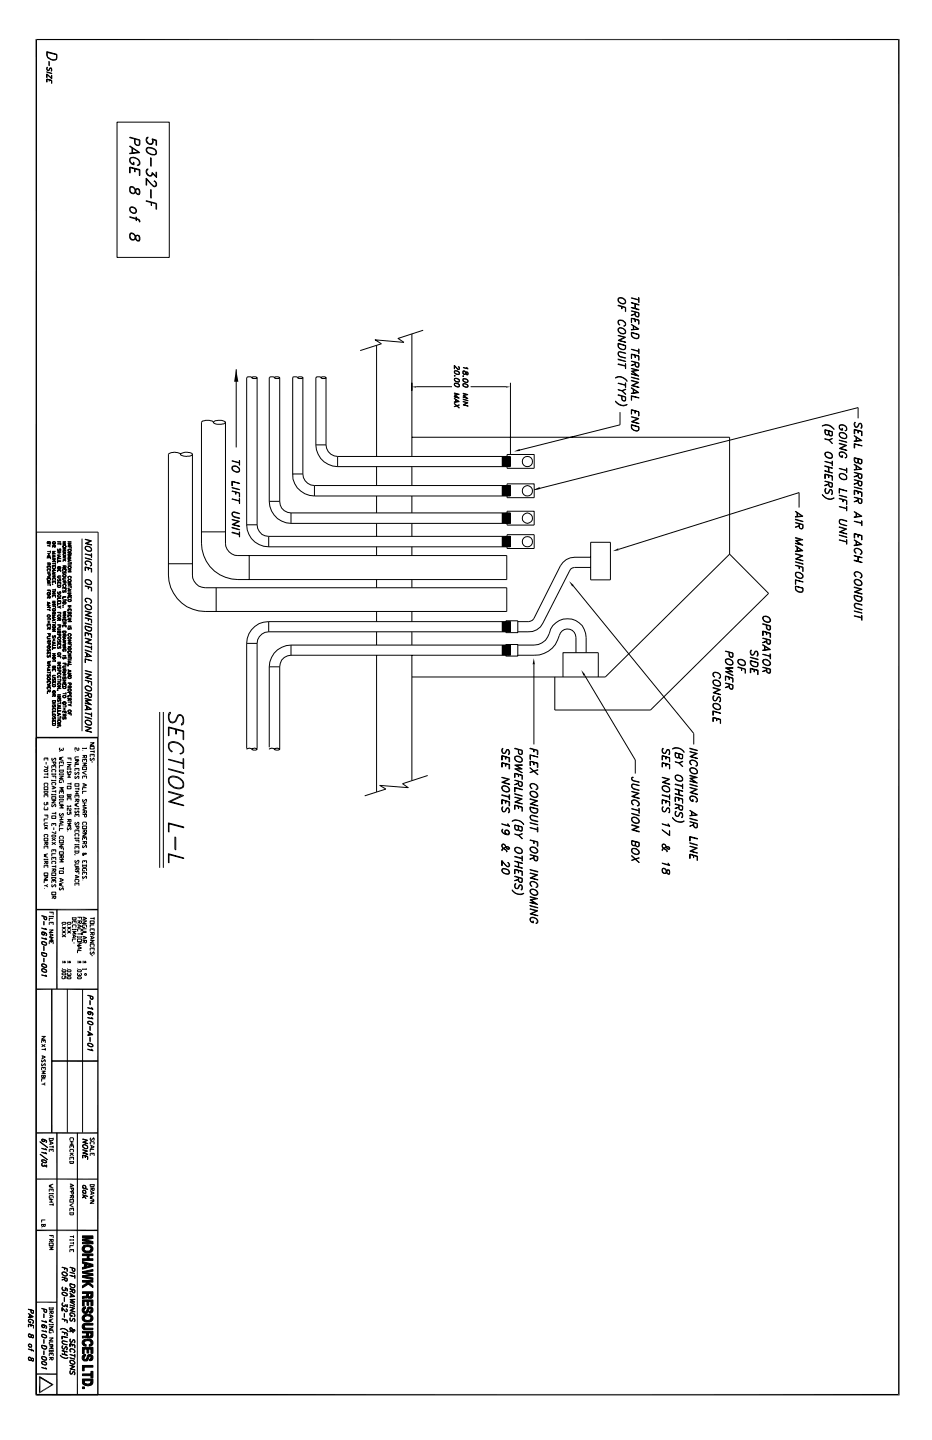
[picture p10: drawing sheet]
<svg xmlns="http://www.w3.org/2000/svg" width="279mm" height="432mm" viewBox="0 0 279 432" stroke-linecap="round" stroke-linejoin="round" font-family="sans-serif">
<g fill="none" stroke="#000" stroke-width=".42">
<path d="M10.9 11.7v406.7M269.5 11.7v406.7M10.9 221.2h18.5M29.3 221.1v197.1M10.9 272.8h18.5M17.1 272.7v23.9M10.9 296.6h18.5M10.9 339.7h18.5M17.1 339.7v78.5M10.9 368.9h18.5M10.7 418.2h259M10.9 412h6.1"/>
<path d="M11.9 412.6v5.3"/>
</g>
<path d="M10.7 11.9h259M15.5 296.6v43.1M15.5 318.2h13.9M23.2 339.7v78.5M10.9 353.6h18.5M10.9 390.5h6.1" fill="none" stroke="#000" stroke-width=".34"/>
<g fill="none" stroke="#000" stroke-width=".3">
<path d="M14 15.5l3 .8v1.4a2.05 2.05 0 0 1-2.3-.1 2.05 2.05 0 0 1-.7-2.1zM14.2 15.7l2.8 .7-.2 1.3a1.86 1.86 0 0 1-1.9-.2 1.86 1.86 0 0 1-.7-1.8zM14.7 18.4l.1 1.3zM14 21.6l1.5 .5zM14 22.2l1.5 1.4v-1l-.1 .9M14 23.7l1.5 .4v.9l-.1-.8-1.3-.4-.1 .8zM14.1 20.2l.2-.1a.53 .53 0 0 0-.2 .7 .53 .53 0 0 0 .6 .3l.3-.7h.4l.1 .4-.1 .6v-.9h-.4l-.2 .6-.4 .1-.4-.5zM14.1 22.2v1.1l-.1-1.1 1.5 1.3M14.8 24v.4zM35.1 36.6h15.6v40.6h-15.6zM38.9 43.7l3 2.1-3 .3v-.2l2.6-.3zM38.9 50.1l3 .8v1.7h-.1v-1.6l-2.8-.7v1.6z"/>
<path d="M39 47.5a1.99 1.99 0 0 1 2.9 1.7l-.7 .5 .4-.4a1.46 1.46 0 0 0-1.6-2l-.9 .2a1.08 1.08 0 0 0 .9 1.7v-.5h.2v.7l-.6-.2a1.41 1.41 0 0 1-.6-1.7zM39 57.3l.3 .5M39.1 56.1a1.21 1.21 0 0 1 1.5 1.4l.6 .8 .3 .1a.97 .97 0 0 0 .4-1.1 .97 .97 0 0 0-1-.7l-.7 1.3a.9 .9 0 0 1-1.2-.8zM39.3 56l-.3 .4M39.6 44.2v1.8M39.7 44.4v1.5M40.3 41.6v1.2a1.08 1.08 0 0 0 1.3 .9l.3-.5v-1.2l-3-.9v.2l2.9 .7-.2 1.5a.92 .92 0 0 1-1.1-.6v-1.2M40.3 50.6v.8l.2 .1v-.9M41.6 56.8l.2 .5-.2 1M41.8 57l-.3-.2h-.6l-.4 1-.3 .2a1.14 1.14 0 0 1-1.3-.7 1.14 1.14 0 0 1 .5-1.4l.5 .1 .6 .6 .3 1a.74 .74 0 0 0 1 .5M43.8 53.6l2.2 2.3 .8-.1a1.03 1.03 0 0 0-.6-1.6l.6 .7-.2 .9a1.06 1.06 0 0 1-1.3-.6l-1.5-1.8v2.1h.2v-1.9M44 44.4a2.11 2.11 0 0 1 2.9 1.5l-.1 .4a2.42 2.42 0 0 1-3-1.2z"/>
<path d="M44 42.3l.7 .8h.7l.4-.3M44 44.5a2.74 2.74 0 0 1 2.8 .8M44 45.4a2.46 2.46 0 0 0 2.8 .7M44 51.9a1.1 1.1 0 0 0 1.3 .7l.3-.3M44.1 44.4l-.1 .4 .1 .8M44.3 41.2l-.3 .4M44.3 50.8l-.3 .3M44.6 43.1a1.14 1.14 0 0 1-.2-2 1.22 1.22 0 0 0-.5 1.6 1.22 1.22 0 0 0 1.5 .6 1.01 1.01 0 0 0 .4-1.5l1 .4v1.3l.1 .1v-1.6l-1.3-.4 .2 1-.2 .5-.4 .1M45 52.7l.4-.2 .2-.8 1.3 1.4M45.2 47.3l.1 .1v2.4h-.1zM45.2 56.9h.1v2.5l-.1-.1zM45.6 51.9l1.3 1.3v-1.6h-.1v1.5"/>
<path d="M45.8 51.9l-.2 .6a1.19 1.19 0 0 1-1.5-.3 1.19 1.19 0 0 1 0-1.5l.3 .1a1.05 1.05 0 0 0-.5 1 1.05 1.05 0 0 0 .7 .8M46.6 45.1l.2 .5-.2 .7M39 62.3a1.14 1.14 0 0 1 1.5 .1 1.14 1.14 0 0 1 0 1.6 1.32 1.32 0 0 1-1.5-1.7zM39 71.2l.3 .5M39.1 62.3a1.04 1.04 0 0 1 1.4 .2 1.04 1.04 0 0 1 0 1.3 1.08 1.08 0 0 1-1.2-.3 1.08 1.08 0 0 1-.2-1.2zM39.1 70.1l.8 .1a1.25 1.25 0 0 1 .7 1.3l.6 .8h.6a1.15 1.15 0 0 0-.6-1.8l-.4 .2-.6 1.2a1.08 1.08 0 0 1-1.2-.6 1.08 1.08 0 0 1 .1-1.2zM39.3 70l-.3 .3M40.8 65.1h.1v1.1l-.1-.1zM41.6 65.9l.3 .7-.1-.7-.5-.2-2.4-.7v.2l2.9 .9M41.6 70.7l.2 .6-.2 .9M41.8 70.9l-.3-.2h-.6l-.3 .8a.89 .89 0 0 1-1.2 .4 1.23 1.23 0 0 1 0-2.1 2.12 2.12 0 0 1 1.5 2.1l.3 .2h.6M43.8 60.2l3.1 .8v1.8l-.1-.1v-1.6l-3-.8z"/>
<path d="M45.3 60.7v.9l.1-.8M126.9 99l-7.6 2.5 1.8 1.2-8.6-.8 1.8 1.2-6.3 2M185.3 91.5l2.3 .7v1.2l-.1-1.1-2.2-.6zM185.4 89.5a1.39 1.39 0 0 1 1.5 0 1.39 1.39 0 0 1 .6 1.4 1.39 1.39 0 0 1-1.6 0 1.39 1.39 0 0 1-.5-1.4zM185.4 98.5a1.39 1.39 0 0 1 1.5 0 1.39 1.39 0 0 1 .6 1.5 1.4 1.4 0 0 1-1.5-.1 1.4 1.4 0 0 1-.6-1.4zM185.4 96.1a1.45 1.45 0 0 1 2.1 1.5l-.5 .2 .5-.4a1.3 1.3 0 0 0-.8-1.2 1.3 1.3 0 0 0-1.3 .2l.1 .7 .3 .4a1.02 1.02 0 0 1-.4-1.4zM185.5 89.5l.3-.1a1.51 1.51 0 0 1 1.7 1.2l-.2 .3-.6 .2-.6-.2-.6-.5zM185.5 98.5a1.41 1.41 0 0 1 2 1.1 1.2 1.2 0 0 1-1.4 .2 1.2 1.2 0 0 1-.6-1.3zM186.4 91.9v.7l.1-.6M189.3 90.7l2.2 .6v.2zM189.3 92.2l2.2 .6v.1zM189.3 95.4l2.2 .6v1.3v-1.2l-2.2-.6v1.2z"/>
<path d="M189.3 97.3l2.2 1.4-2.2 .2 1.9-.3zM189.3 99.6l2.2 .7v.8a1.27 1.27 0 0 1-1.3 .4 1.27 1.27 0 0 1-.9-1.1zM189.3 99.8l2.2 .6-.3 1a1.44 1.44 0 0 1-1.9-1.6zM189.9 97.6v1.3M189.9 97.8v1.1M190.4 93.5v1.2l1 .3 .1-1.2-2.2-.6 2.2 .7-.1 1.1a.74 .74 0 0 1-1-.6v-.8M190.4 94.1l-1.1 .4v.1l1.1-.4M190.4 95.7v.8v-.7M190.4 91.2v1.2M190.4 91.2v1.3M191.5 89.9l-2.2-.6 2.2 .7M191.5 89.2v1.5z"/>
<path d="M70.8 110.7v23.5M75.6 113.2l1.1-.2 .4 .3-.3 .2h-1zM75.6 113.3l-.4-.3h-.9l-.4 .3v44.1M77.1 113.3v44.1M82.2 113.3l.4 .2h.9l.4-.2-.5-.3h-.8a.3 .3 0 0 1-.3 .3 .3 .3 0 0 1-.3-.3h-.9l-.4 .3v37M83.9 113.3v37M89.3 113.3l-.4-.3-1.2 .2v28.9M89.4 113.1l1-.1 .4 .3-1.2 .2-.3-.2zM90.8 113.3v28.8M96.2 113.2l1.2-.2 .3 .3-1.1 .2zM96.2 113.3l-.2-.3h-1l-.3 .3v20.1M97.7 113.3v20.1"/>
<path d="M112.9 103.5v33.4M123.5 100.1v36.8M124.7 116h10.8M136.2 112.7h.2zM136.2 109.6l1.1 1.2 .4-.1-.1-.7h-.2l.3 .3v.3l-.4 .1-1.1-1.2 .1 1.1v-1M136.2 117.8l1.5 .4-1.3 .3 1.3 .9-1.5-.4 1.2 .3-1.2-.9 1.2-.2zM136.2 119.4l1.5 1-1.5 .2 1.3-.2zM136.3 111.2h.6a.79 .79 0 0 1 .8 1 .97 .97 0 0 1-1 0 .97 .97 0 0 1-.4-1zM136.3 112.7h.1M136.3 113.5h.8a.68 .68 0 0 1 .6 .9 .96 .96 0 0 1-1 0 .96 .96 0 0 1-.4-.9zM136.3 114.9h.6a.79 .79 0 0 1 .8 1.1 .97 .97 0 0 1-1-.1 .97 .97 0 0 1-.4-1zM136.3 111.3l.6-.1 .8 .5"/>
<path d="M136.3 111.7l.8 .5h.6M136.3 113.6l.6-.1 .8 .4M136.3 114l.6 .4h.8M136.3 115h.8l.6 .5M136.3 115.5l.8 .5 .6-.1M136.3 111.3v.5M136.3 113.5v.6M136.3 115v.6M136.6 119.7v.8M136.7 119.8v.7M137.6 111.6v.6M137.6 113.8v.6"/>
<path d="M137.6 115.4v.6M138.8 112.7l.1 .2zM138.9 112.7h.1M138.8 113.6a.97 .97 0 0 1 1 0 .97 .97 0 0 1 .4 1l-.6 .1-.5-.3-.3-.2zM138.8 115.1a.96 .96 0 0 1 1 0 .96 .96 0 0 1 .4 .9l-.6 .1-.5-.2-.3-.2zM138.8 110.2l1.4 .3-.2-.3 .3 .4zM138.8 113.7h.8l.6 .4M138.8 114.2l.8 .4 .6-.1M138.8 115.2l.6-.1 .8 .4M138.8 115.6l.8 .4h.6M138.8 117.9l1.5 .4-1.3 .3 1.3 .9-1.5-.4 1.1 .2-1.1-.8 1.1-.2zM138.8 119.7l1.5 .5z"/>
<path d="M138.8 111.9l.2 .3M138.9 111.3h.4l.6 1.1h.3v-.8l-.3-.1-.4 .7-.6-.1zM138.9 113.7v.6M138.9 115.1v.6M139 111.2l-.2 .2M140.2 111.6v.8M140.2 114v.6M140.2 115.5v.5M140.2 111.7l-.3-.1-.6 .7-.5-.3v-.7l.5-.1 .5 1 .4 .1M141.1 116h10.7M153 114.8v21.4M184.5 113.3a2.46 2.46 0 0 1 3.5 1.1 2.53 2.53 0 0 0-3.5-1z"/>
<path d="M185.3 100.6l2.3 .5-2 1 2 .6-2.3-.6 1.9-1zM185.3 102.9l2.3 .7v.8a1.27 1.27 0 0 1-1.4 .4 1.27 1.27 0 0 1-.9-1zM185.3 107.7l2.3 .7-2.3-.6zM185.4 103.1l2.1 .6v.7a1.25 1.25 0 0 1-1.6 .2 1.25 1.25 0 0 1-.5-1.5zM185.4 105.6l.5-.1 1.7 .4-2-.4-.2 .5 .1 .6 .4 .3 1.7 .5-2-.6-.3-.7zM186.4 118.8l.2 1.2 .9 .2 .1-1.2-2.3-.7v.2l2.2 .6-.2 1a.61 .61 0 0 1-.8-.4v-.9M186.5 117.1l1.1 1.2-1.1-1.1-1.2-.4 1.2 .3 1.1-.5-1.1 .6M187.5 109.7l-2.2-.6v.2l2.2 .5M187.5 109l.1 1.5zM187.5 115.5l-2.2-.6 2.2 .6M187.5 114.8l.1 1.4zM189.3 118.7l2.2 .6-2.2-.5v1.2z"/>
<path d="M189.3 106.1l2.2 .6v1.4v-1.3l-2.2-.5v1.2zM189.3 110.5l2.2 .6-1.9 .3 1.9 1.4-2.2-.6 1.7 .4-1.7-1.3 1.7-.3zM189.3 113.1l2.2 .7zM189.3 114l2.2 .7-1.9 .8 1.9 .7-2.2-.6 1.9-.9-1.9-.5zM189.3 116.2l2.2 1.5-2.2 .3 1.9-.3zM189.9 116.6v1.3M189.9 116.7v1.1M190.4 106.6v.6v-.6M190.4 108.6v1.2l1 .3 .1-1.3-2.2-.5 2.2 .6-.1 1.1-.8-.2-.2-1.1M190.4 109.2l-1.1 .4 1.1-.3M191.5 105.3l-2.2-.6 2.2 .7M191.5 104.6v1.5z"/>
<path d="M54.1 136.2a2.78 2.78 0 0 0 3 .5l.6-.4a2.7 2.7 0 0 0-3.5-.3l-.1 .2a3.1 3.1 0 0 0-3.6 0v36.2a11 11 0 0 0 11 11h90.4v-7.2h-90.4a3.9 3.9 0 0 1-3.8-3.8v-36.2M64 126.6a2.99 2.99 0 0 1 3.6 0l-.4 .5-.9 .1-1.6-.1zM64 126.6l-.5-.4-.8-.2h-1l-1.3 .5v36.4a10.9 10.9 0 0 0 10.9 10.9h80.6v-7.2h-80.6a3.8 3.8 0 0 1-3.7-3.7v-36.3M69.6 139.9a1.4 1.4 0 0 1 1.6 .1 1.4 1.4 0 0 1 .5 1.4 1.4 1.4 0 0 1-1.5-.1 1.4 1.4 0 0 1-.6-1.4zM71.7 138.7l-2.2-.6 2.2 .7M71.7 138.1l.1 1.4zM94.7 133.4a6.6 6.6 0 0 0 6.5 6.5M94.7 133.4h3M97.7 133.4a3.5 3.5 0 0 0 3.5 3.5M101.2 136.9h51.8v3h-51.8M101.2 136.9v3M112.9 139.9v5.7"/>
<path d="M123.5 131.1h95.2v35.1M123.5 139.9v5.7M136.2 121.9l1.5-.5zM136.2 121l1.5 1.4zM138.8 120.4l1.5 .4-1.3 .6 1.3 .4-1.5-.4 1.3-.6zM150.6 136.9v3M150.8 136.9v3M151.1 136.9v3M151.3 136.9v3M151.6 136.9v3M151.8 136.9v3M152 136.3h8.1v4.1h-8.1z"/>
<path d="M152.3 136.9v3M152.5 136.9v3M152.8 136.9v3M184.5 120.3a2.75 2.75 0 0 0 3.5 .9 2.33 2.33 0 0 1-3.5-.9zM185.9 123.6v3.8l-30 7.5M189.3 122.8l2.2 .7v1.3v-1.3l-2.2-.5v1.2zM189.3 124.9l2.2 .6-1.9 1 1.9 .6-2.2-.6 1.9-1zM189.3 127.3l2.2 .7v.7a1.27 1.27 0 0 1-1.3 .5 1.27 1.27 0 0 1-.9-1zM189.3 127.5l2.2 .6-.1 .9a1.42 1.42 0 0 1-1.5-.1 1.42 1.42 0 0 1-.6-1.4zM190.4 123.2v.7v-.7M246.5 127.7a2.53 2.53 0 0 1 3.6 1 2.82 2.82 0 0 0-3.6-.9zM247.3 139.7l2.2 .7-2.2-.6z"/>
<path d="M247.5 135.8a1.51 1.51 0 0 1 2 .9l-.1 .5a1.55 1.55 0 0 1-2-.8zM247.6 135.6a1.27 1.27 0 0 1 1.5 .2 1.27 1.27 0 0 1 .2 1.6 1.55 1.55 0 0 1-2-1.5zM248.4 130l.4 .7h.6l.1-1.3-2.2-.6v.9a.83 .83 0 0 0 1 .7l.2-.4M248.4 129.3l-.1 1-.8-.2-.1-1.1 2.1 .5-.1 1.1a.63 .63 0 0 1-.9-.6v-.7M248.5 131.9l1 1.2-1-1.1-1.2-.3v-.2l1.2 .4 1-.4-1 .5M249.5 138.9l-2.2-.6 2.2 .7M249.5 138.2v1.5zM251.6 132l2.3 .6zM251.6 132.9l2.3 .7-2 .8 2 .7-2.3-.6 1.9-.9-1.9-.5zM251.7 129.8a1.39 1.39 0 0 1 1.5 .1 1.39 1.39 0 0 1 .6 1.4 1.39 1.39 0 0 1-1.6 0 1.39 1.39 0 0 1-.5-1.5zM251.7 127.6a1.36 1.36 0 0 1 1.5-.1 1.36 1.36 0 0 1 .6 1.5l-.4 .3v-.2a.81 .81 0 0 0 .4-.9 .81 .81 0 0 0-.8-.6h-1.3a.92 .92 0 0 0 .7 1.3v-.5l.2 .6-.5-.1a1.02 1.02 0 0 1-.4-1.3zM251.7 135.7a1.39 1.39 0 0 1 1.5 0 1.39 1.39 0 0 1 .6 1.4l-.4 .3 .3-.3a1.22 1.22 0 0 0-.6-1.3 1.22 1.22 0 0 0-1.4 .1 .86 .86 0 0 0 .7 1.1v-.5l.2 .6-.5-.1a1.02 1.02 0 0 1-.4-1.3z"/>
<path d="M251.7 129.9a1.28 1.28 0 0 1 1.5 .1 1.28 1.28 0 0 1 .5 1.3 1.28 1.28 0 0 1-1.4 0 1.28 1.28 0 0 1-.6-1.4zM256.1 133.1l2.3 .6-2.2-.6v1.2h-.1zM256.1 128.7l2.3 .6v1.4l-.1-.1v-1.2l-2.1-.5v1.2l-.1-.1zM256.1 130.6l2.3 1.5-2.3 .3v-.2l2-.2zM256.1 139.2l2.3 1.5-2.3 .2 2-.3zM256.4 126.5l-.2 1 .2 .5 .3 .1 1.1-1.2a.93 .93 0 0 1 .3 1.6l.2-.5a.76 .76 0 0 0-.5-1l-1.1 1.2a.92 .92 0 0 1-.6-.7 .92 .92 0 0 1 .3-1zM256.7 130.9v1.4M256.7 139.6v1.3M256.7 131.1v1.1M256.7 139.7v1.1M257.2 129.2l.1 .6v-.6M257.2 138.4l.2 .5 .8 .2 .2-.4v-.9l-2.3-.6v.9l.2 .5 .8 .2 .2-.4"/>
<path d="M257.2 137.6l-.1 1.1a.59 .59 0 0 1-.9-.6v-.7l2.1 .5-.1 1.1-.8-.3-.1-1.1M257.2 125.4v-3.2l-97.1 24.7M11 159.6h18.4v61.5h-18.4zM60.4 159.5h7.2M69.5 144.3l2.3 .7-2.2-.6v1.3zM69.5 146.2l2.3 .7zM69.5 147.2l2.3 .6v1.3l-.1-1.2zM69.5 155.8l2.3 .5-1.9 1 1.9 .6-2.3-.6 2.1-1zM69.5 158.1l2.3 .8-2.3-.6zM69.6 153.7l.6-.2 1.6 .5-1.9-.4-.3 .4 .3 .7 1.9 .6v.2l-1.6-.4a.97 .97 0 0 1-.6-1.4zM69.8 140a1.47 1.47 0 0 1 1.9 .4v1a1.41 1.41 0 0 1-2.1-1.1zM70.6 147.5v.7l.1-.6"/>
<path d="M71.7 150.2l-2.2-.6 2.2 .7M71.7 149.5l.1 1.5zM71.7 159.5l.1 1.5zM77.1 157.4h-3.2a6.6 6.6 0 0 0 6.6 6.6M77.1 157.4a3.5 3.5 0 0 0 3.4 3.4M80.7 150.3a6.7 6.7 0 0 0 6.5 6.6M80.7 150.3h3.2M83.9 150.3a3.3 3.3 0 0 0 3.3 3.5M87.2 153.8h65.8v3.1h-65.8M87.2 153.8v3.1M90.8 142.1h-3.1a6.4 6.4 0 0 0 6.6 6.6M90.8 142.1a3.5 3.5 0 0 0 3.5 3.5"/>
<path d="M94.3 145.6h58.7v3.1h-58.7M94.3 145.6v3.1M112.9 148.7v5.1M112.9 156.9v3.9M123.5 148.7v5.1M123.5 156.9v3.9M150.6 145.6v3.1M150.6 153.8v3.1M150.8 145.6v3.1M150.8 153.8v3.1M151.1 145.6v3.1M151.1 153.8v3.1"/>
<path d="M151.3 145.6v3.1M151.3 153.8v3.1M151.6 145.6v3.1M151.6 153.8v3.1M151.8 145.6v3.1M151.8 153.8v3.1M152 145.1h8.1v4.1h-8.1zM152 153.3h8.1v4.1h-8.1zM152.3 145.6v3.1M152.3 153.8v3.1M152.5 145.6v3.1M152.5 153.8v3.1"/>
<path d="M152.8 145.6v3.1M152.8 153.8v3.1M238.5 153.3l2.2 1.5-2.2 .3v-.2l1.9-.2zM238.5 155.7l2.2 .7-2.2-.6zM239 153.6v1.4M239 153.8v1.1M239.6 157.1v.8a.62 .62 0 0 0 .4 .7 .62 .62 0 0 0 .7-.4v-.9l-2.2-.6 2.2 .7-.2 1.1-.8-.2-.1-1.2M239.6 157.6l-1.1 .5 1.1-.3M239.6 152.2v-4.5l-54.1 17M246.5 148.3a2.6 2.6 0 0 0 3.6 .9 2.28 2.28 0 0 1-3.6-.9zM247.3 141.1l2.2 .8-2.2-.6zM247.3 142.1l2.2 .6v1.4v-1.3l-2.1-.5v1.2h-.1z"/>
<path d="M247.4 146.5l.2-.1-.2 .5 .2 .9 .6 .1 .5-1a.83 .83 0 0 1 .9 .5 .83 .83 0 0 1-.3 1l.2-.5a.76 .76 0 0 0-.5-1l-1.1 1.2-.3-.1-.3-.7zM248.4 142.5v.7h.1v-.7M248.4 144.6v.8a.77 .77 0 0 0 1.1 .6v-1.2l-2.2-.6 2.2 .7-.1 1.1a.63 .63 0 0 1-.9-.6v-.7M248.4 145.2l-1.1 .3v.2l1.1-.4M248.4 140.1v1.3M248.5 140.2v1.2M251.6 146.5l2.3 .8-2.2-.6-.1 1.2zM251.6 148.5l2.3 .7zM251.6 149.4l2.3 .7v1.3l-.1-1.3-2.2-.5zM251.6 158l2.3 .6-2 .9 2 .7-2.3-.6 1.9-1-1.9-.5zM251.7 142.2a1.39 1.39 0 0 1 1.5 0 1.39 1.39 0 0 1 .6 1.4 1.36 1.36 0 0 1-1.6 .1 1.36 1.36 0 0 1-.5-1.5zM251.7 155.9l.6-.1 1.6 .4v.1l-1.6-.5-.6 .2v.3a.74 .74 0 0 0 .6 .9l1.6 .5-1.6-.4a.91 .91 0 0 1-.6-1.4z"/>
<path d="M251.7 142.2a1.3 1.3 0 0 1 1.5 .1 1.3 1.3 0 0 1 .5 1.3 1.41 1.41 0 0 1-2-1.1zM252.7 149.8v.7l.1-.7M253.8 141l-2.2-.6 2.2 .7M253.8 140.3l.1 1.5zM253.8 152.5l-2.2-.6 2.2 .6M253.8 151.8l.1 1.4zM256.1 146l2.3 .7zM256.1 146.9l2.3 .7v1.3h-.1v-1.2l-2.1-.6v1.2h-.1zM256.1 153.4l2.3 1.4-2.3 .4v-.2l2-.3zM256.1 160l2.3 .6v1.3h-.1v-1.2l-2.1-.6v1.2h-.1zM256.7 153.7v1.4M256.7 153.9v1.1"/>
<path d="M257.2 142l.2 1.3 .8 .2 .2-.4v-.9l-2.3-.6 2.2 .7-.1 1.1-.8-.3-.1-1.1M257.2 142.5l-1.1 .4v.2l1.1-.5M257.2 144.2l.2 1.3 .8 .2 .2-.4v-.9l-2.3-.6 2.2 .7-.1 1.1-.8-.3-.1-1.1M257.2 144.7l-1.1 .4v.2l1.1-.5M257.2 147.4v.7h.1v-.6M257.2 149.5l.2 1.3 .8 .1 .2-.3v-.9l-2.3-.6 2.2 .6-.1 1.1-.8-.1-.1-1.2M257.2 150l-1.1 .5 1.1-.3M258.3 156.8l-2.2-.5 2.2 .6M258.3 156.2h.1v1.4h-.1zM14.2 165.4h.9zM14.2 166h.9zM14.2 166.6h.9z"/>
<path d="M14.2 167h.9v.5v-.5zM14.2 167v.5zM14.2 169.4l.4-.3zM14.2 172h.9zM14.2 175.4h.9zM14.2 178.8h.9zM14.2 163.6h.5l.4-.3-.4 .3zM14.2 169.7h.9v.6v-.5h-.9v.5zM14.2 170.7l.6-.1 .3 .1v.5h-.3l.3-.2-.1-.3h-.7v.5zM14.2 173.3h.9v.6v-.5h-.9v.5zM14.2 174.2h.9l-.8 .6h.8h-.9l.7-.6zM14.2 176.9h.9v.6v-.5z"/>
<path d="M14.2 165.4h.1M14.2 171.6h.9M14.2 172h.1M14.2 172.9h.9M14.2 174.2h.1M14.2 175.4h.1M14.2 178.8h.1M14.3 177.8a.48 .48 0 0 1 .5-.1 .48 .48 0 0 1 .2 .6l-.7 .1-.1-.3 .1-.3h.5l.3 .2-.3 .4h-.5zM14.6 162.9l.4 .1 .1-.6h-.9l.1 .6 .4-.1M14.6 162.5v.5l-.4-.1v-.4h.9l-.2 .5h-.2v-.5M14.6 167v.4l.1-.4M14.6 168.9l.1 .5h.3l.1-.6h-.9l.9 .1-.2 .5-.2-.1v-.4"/>
<path d="M14.6 169.8v.3l.1-.3M14.6 172v.4l.5 .1v-.5l-.1 .5h-.3v-.5M14.6 173.4v.2l.1-.2M14.6 177v.3l.1-.3M14.6 178.8l.1 .5h.4v-.5l-.1 .5h-.3v-.5M14.6 179l-.4 .4 .4-.3M14.6 166v.6M14.7 163.6l.4 .4zM14.7 166v.6M15.1 177.5h.1M15.1 165.2v.5M15.1 175.1v.6"/>
<path d="M15.1 167.5h.1M15.1 170.3h.1M15.1 173.9h.1M15.7 175.2l.2 .1zM15.7 177.4l.9 .1zM15.7 178l.9 .1zM15.7 165.3h.9l-.7 .4 .7 .4h-.9l.8-.1-.8-.3 .8-.3zM15.7 166.3l.9 .5-.9 .3 .8-.3zM15.7 167.4h.9zM15.7 167.8h.9l-.7 .6 .7 .1h-.9l.8-.6zM15.7 169.6h.9v.5v-.5h-.8l-.1 .5zM15.7 170.4h.9l-.7 .6 .7 .1h-.9l.8-.6z"/>
<path d="M15.7 171.3l.9 .5-.9 .3 .8-.3zM15.7 172.3h.9l-.7 .6 .7 .1h-.9l.8-.6zM15.7 173.6l.6-.3 .3 .2v.4l-.1 .1 .1-.4-.3-.2-.5 .1 .1 .5zM15.7 174.3h.9v.6v-.5h-.8l-.1 .5zM15.7 178.4h.9v.6v-.5h-.8l-.1 .5zM15.8 162.6l.7-.1 .1 .2-.1 .4h-.6l-.2-.4 .2-.3 .7 .2a.43 .43 0 0 1-.3 .5 .43 .43 0 0 1-.5-.4zM15.8 175.2h.1M15.9 166.4v.6M15.9 171.4v.6M16.1 163.5l.1 .5 .3 .1 .1-.6h-.9h.9l-.1 .6-.3-.6M16.1 163.7l-.4 .4 .4-.3M16.1 169.6v.3l.1-.3"/>
<path d="M16.1 174.4v.2l.1-.2M16.1 178.5v.3l.1-.3M16.1 177.5v.5M16.2 177.5v.5M16.6 169h-.9h.9M16.6 176.8h-.9l.9 .1M16.6 168.7v.6M16.6 176.6v.6M16.6 170.1h.1M16.6 174.9h.1M16.6 179h.1M17.2 165.5l1 .1z"/>
<path d="M17.2 166.2h1zM17.2 167.4l1 .1h-.9l-.1 .5zM17.2 168.2l1 .1h-.9l-.1 .5zM17.2 179.4h1h-.9v.5zM17.2 162.4l1 .1zM17.2 166.4l1 .4-1 .4 .9-.4zM17.2 170h1v.3l-.1 .3-.4-.3-.2 .3zM17.2 174.6h1v.6v-.5h-.9l-.1 .5zM17.2 175.5h1a.56 .56 0 0 1-.2 .6 .56 .56 0 0 1-.6 0zM17.3 164.6l.1 .6h.2l.4-.6 .2 .4-.1 .2 .1-.6h-.3l-.5 .6zM17.3 170.1h.9v.4h-.4l-.1-.4-.1 .4h-.2zM17.3 170.9l-.1 .5v-.5h1v.5v-.5"/>
<path d="M17.3 172.9l.9-.2-.6 .1-.3 .2 .1 .3 .8 .1-.8-.1zM17.3 175.6h.9v.4l-.7 .1zM17.4 173.7v.6l.7-.6 .1 .3-.1 .3M17.4 177.4v.6l.5-.6 .3 .2v.3l-.2-.5-.3 .5-.3 .1-.2-.2zM17.5 178.4l.4-.1 .3 .5-.2 .2h-.5l-.3-.2zM17.5 166.5v.6M17.6 166.6v.4M17.7 165.6v.6zM17.7 170.9v.3zM17.7 174.7v.3zM18.2 163h-1l1 .1M18.2 162.8v.6z"/>
<path d="M18.8 163.7l.3-.2 .7 .2a.47 .47 0 0 1-.5 .5 .47 .47 0 0 1-.5-.4l.6-.3 .4 .6-.7 .1-.3-.1zM18.8 164.6h1zM18.8 165.2h1zM18.8 169.6h1zM18.8 170.1l.5-.2zM18.8 172.4a.59 .59 0 0 1 1 .1 .52 .52 0 0 1-.4 .5 .52 .52 0 0 1-.6-.1zM18.8 174.9l.5-.3zM18.8 176.2h1v.6v-.6zM18.8 176.2v.6zM18.8 179h1h-1v.5zM18.8 162.4h1l-.8 .5 .8 .3h-1l.8-.1-.8-.2 .8-.4zM18.8 165.5l1 .3-1 .5 .9-.5z"/>
<path d="M18.8 166.7l1-.3-.8 .3 .8 .2-.8 .2 .8 .3-1-.3 .9-.2zM18.8 170.5h1v.6v-.5h-1v.5zM18.8 171.4l.2-.1-.1 .6h.3l.5-.6 .1 .6-.1-.5h-.3l-.3 .6-.3-.1zM18.8 173.5l1-.2-.7 .1-.3 .2 .3 .4h.7h-.8zM18.8 175.4l.8-.2 .2 .2-.2 .5 .1-.2a.44 .44 0 0 0-.3-.5 .44 .44 0 0 0-.6 .3l.3 .4-.3-.2zM18.8 177.1l.2-.1-.1 .6h.3l.5-.6 .1 .6-.1-.5h-.3l-.3 .6-.3-.1zM18.8 165.5h.1M18.8 167.7h1M18.8 169.6h.1M18.9 172.4l.7-.1 .2 .4-.2 .2h-.5l-.3-.2zM19.1 165.6v.6M19.2 167.7l.6 .6-.5-.6"/>
<path d="M19.3 169.6v.5h.5v-.5l-.1 .5h-.4v-.5M19.3 170.6v.2v-.2M19.3 174.4v.5h.4l.1-.6h-1l1 .1-.2 .5-.3-.1v-.4M19.3 176.2v.3v-.3M19.3 164.6v.6M19.3 167.9l-.5 .4 .5-.4M19.8 179.9h-1l1 .1M19.8 171.1h.1M19.8 176.8h.1M19.8 179.6v.6M20.4 166.3l.5-.3zM20.4 170.1l.2-.3h.5l.3 .4-.3 .3h-.5z"/>
<path d="M20.4 176h.9zM20.4 162.4l1 .1zM20.4 162.9h1l-.9 .6h.9h-1l.8-.5zM20.4 163.9h1v.6l-.1-.5zM20.4 165.7h1v.4l-.4 .2-.1-.6v.6h.4v-.6zM20.4 166.6h1l-.9 .4 .9 .4h-1h.7l-.7-.4 .7-.3zM20.4 167.6l1 .4-1 .4 .8-.4zM20.4 169.4l1 .1zM20.4 170.8h1l-.9 .6 .9 .1h-1l.8-.6zM20.4 173a.47 .47 0 0 1 .6-.2 .47 .47 0 0 1 .2 .7l.1-.6h-.9l.2 .6zM20.4 174.8h1l-.9 .6h.9h-1l.8-.6zM20.4 176.5l1 .3-1 .4 .8-.4z"/>
<path d="M20.4 177.9h1l-.9 .6h.9h-1l.8-.6zM20.4 178.9h1v.6l-.1-.5h-.9v.5zM20.4 179.8h1v.3l-.3 .3h-.5zM20.4 165.7h.1M20.4 174.8h.1M20.4 176h.1M20.4 176.5h.1M20.4 177.5h1M20.4 177.9h.1M20.4 164.8l.7-.1 .2 .5-.7 .1zM20.4 170l.5-.2 .4 .2v.3l-.5 .2-.4-.2zM20.4 179.8v.4l.4 .2 .5-.2v-.4"/>
<path d="M20.5 164.7a.48 .48 0 0 1 .7 0 .48 .48 0 0 1 0 .7 .48 .48 0 0 1-.7-.1l-.1-.1zM20.5 173.8a.48 .48 0 0 1 .7-.1 .48 .48 0 0 1 0 .7 .48 .48 0 0 1-.7 0l-.1-.2zM20.6 173.8h.5l.2 .5h-.9zM20.6 167.7v.6M20.6 176.6v.5M20.7 167.8v.4M20.7 176.6v.5M20.9 164v.2zM20.9 179v.2zM21.3 168.8h-.9l.9 .1M21.3 168.5l.1 .6zM21.3 175.7l.1 .6z"/>
<path d="M24.6 161.5v57.8M25.5 161.7l2 .5-1.6 .8 1.6 .5-2-.5 1.7-.8zM25.5 167.3l2 .6zM25.5 170l2 .5v1.1l-.1-1-1.8-.5-.1 1zM25.5 175.7l2 .5v1.1l-.1-1.1zM25.6 164a1.06 1.06 0 0 1 1.4 0 1.06 1.06 0 0 1 .2 1.3 1.25 1.25 0 0 1-1.6-1.3zM25.6 174a1.07 1.07 0 0 1 1.4 0 1.07 1.07 0 0 1 .2 1.3 1.25 1.25 0 0 1-1.6-1.3zM25.6 168.4a1.07 1.07 0 0 1 1.4 0 1.07 1.07 0 0 1 .2 1.3h-.2a.71 .71 0 0 0 .4-.8 .71 .71 0 0 0-.7-.5l-.4-.1a.61 .61 0 0 0-.7 .5 .61 .61 0 0 0 .4 .7l-.4-.4zM25.6 179.5a1.07 1.07 0 0 1 1.4 .1 1.07 1.07 0 0 1 .2 1.3h-.2a.71 .71 0 0 0 .4-.8 .71 .71 0 0 0-.7-.6h-.4a.61 .61 0 0 0-.7 .4 .61 .61 0 0 0 .4 .7l-.4-.3zM25.7 164a1.07 1.07 0 0 1 1.2 0 1.07 1.07 0 0 1 .4 1.2 1.11 1.11 0 0 1-1.2-.1 1.11 1.11 0 0 1-.4-1.1zM25.7 174a1.07 1.07 0 0 1 1.2 0 1.07 1.07 0 0 1 .4 1.1 1.11 1.11 0 0 1-1.2 0 1.11 1.11 0 0 1-.4-1.1zM26.4 170.3v.6l.1-.6"/>
<path d="M26.4 176v.6l.1-.5M27.4 166.5l-1.9-.4 1.9 .5M27.4 166l.1 1.2zM50.5 169h7.2M64.8 176.2v7.2M71.7 160.2l-2.2-.6v.1l2.2 .6M74.7 166.6v7.2M80.5 160.8h72.5v3.2h-72.5M80.5 160.8v3.2M112.9 164v2.6M112.9 173.8v2.4M123.5 164v2.6"/>
<path d="M123.5 173.8v2.4M150.6 160.8v3.2M150.8 160.8v3.2M151.1 160.8v3.2M151.3 160.8v3.2M151.6 160.8v3.2M151.8 160.8v3.2M152 160.3h8.1v4.2h-8.1zM152.3 160.8v3.2M152.5 160.8v3.2M152.8 160.8v3.2M171.8 175.7l36.2 44.2v3.3"/>
<path d="M172.2 167.1h4.9M172.3 167.1a4.8 4.8 0 0 0-4.3 2.5l-7.9 15.9-.5 .5-1.1 .4h-3.3M177.1 170.1h-4.9l-1.1 .6-8.3 16.1a4.6 4.6 0 0 1-4.5 2.7h-3.1M177.1 162.6h5.9v11.3h-5.9zM218.7 166.2l-37.2 36.8h-58M218.7 166.2l11.7 11.7-35.4 35h-28.7v-9.9M238.5 173.9l2.2 .7-2.2-.6v1.2zM238.5 161.2l2.2 .7-2 .3 2 1.3-2.2-.5 1.6 .3-1.6-1.2 1.6-.3-1.6-.5zM238.5 163.6l2.2 1.6-2.2 .2v-.2l1.9-.1zM238.5 166l2.2 .7-2 .8 2 .7-2.2-.6 1.9-.9-1.9-.5zM238.5 168.5l2.2 .5v.2zM238.5 169.5l2.2 .6v1.3v-1.3z"/>
<path d="M238.5 175.7l2.2 .6v1.1a1.52 1.52 0 0 1-1.7-.1 1.52 1.52 0 0 1-.5-1.6zM238.5 175.8l2.2 .6v.7a1.28 1.28 0 0 1-1.6 .2 1.28 1.28 0 0 1-.6-1.5zM238.6 171.8a1.48 1.48 0 0 1 2.1 1.1 1.16 1.16 0 0 1-1.5 .3 1.16 1.16 0 0 1-.6-1.4zM238.7 171.6a1.45 1.45 0 0 1 2 1.6 1.29 1.29 0 0 1-1.7 0 1.29 1.29 0 0 1-.3-1.6zM239 164v1.3M239 164.1v1.1M239.6 169.9v.7v-.7M251.6 160.4l2.3 .6v.2zM253.8 162.4l-2.2-.5 2.2 .6M253.8 161.8l.1 1.4zM256.1 166.6l2.3 .7zM256.1 167.9l2.3 .8-2.3-.6z"/>
<path d="M256.1 161.9l2.3 1.4-2.3 .3v-.1l2-.3zM256.1 176l2.3 .7-2 .8 2 .5v.2l-2.3-.7 2-.8-2-.5zM256.1 178.4l2.3 .6v.8a1.21 1.21 0 0 1-1.1 .6 1.21 1.21 0 0 1-1.1-.9zM256.2 178.5l2.1 .6v.7a1.14 1.14 0 0 1-1.2 .4 1.14 1.14 0 0 1-.9-1zM256.3 174a1.43 1.43 0 0 1 2 .8l-.1 .6a1.51 1.51 0 0 1-2-.9zM256.4 173.8a1.55 1.55 0 0 1 2 1.4 1.44 1.44 0 0 1-1.5 .2 1.44 1.44 0 0 1-.8-1.3zM256.4 164.5l1.1 .1a1.08 1.08 0 0 1 .8 1.5l-.5 .2 .4-.3a1.19 1.19 0 0 0-.5-1.3 1.19 1.19 0 0 0-1.5 .1l.1 .7 .4 .4-.6-.7v-.4zM256.4 171.5l1.1 .1a1.08 1.08 0 0 1 .8 1.5l-.5 .2 .4-.3a1.19 1.19 0 0 0-.5-1.3 1.19 1.19 0 0 0-1.5 .1l.1 .7 .4 .4-.6-.6v-.5zM256.7 162.2v1.3M256.7 162.4v1.1M257.2 160.3l.1 .8v-.7M257.2 166.9v1.4"/>
<path d="M257.3 167v1.3M14.2 186.2h.9zM14.2 186.8h.9zM14.2 188.1h.9zM14.2 188.6l.4-.2zM14.2 190h.9zM14.2 191.9h.9zM14.2 192.4l.4-.2zM14.2 193.9l.1-.2 .8 .2a.41 .41 0 0 1-.4 .5 .41 .41 0 0 1-.4-.6l.5-.1 .3 .5-.8 .2zM14.2 199.5l.9 .1zM14.2 180.6l.9 .3-.9 .4 .7-.4zM14.2 181.6h.9l-.8 .6h.8h-.9l.7-.6z"/>
<path d="M14.2 187.2h.9v.6v-.5h-.9v.5zM14.2 191l.9-.1h-.7l-.2 .2 .2 .4h.7h-.8zM14.2 194.8l.1 .5 .3-.1 .2-.5 .3 .1v.4l-.2 .1 .2-.4-.3-.2-.2 .5-.3 .1zM14.2 195.6h.9v.5v-.4h-.9v.4zM14.2 198.6l.9-.3-.8 .3 .8 .2-.8 .2 .8 .3-.9-.3 .7-.2zM14.2 180.6h.1M14.2 181.6h.1M14.2 188.1h.1M14.2 190h.1M14.2 191.9h.1M14.3 196.5v.6l.3-.1 .2-.5 .3 .1v.4l-.2 .1 .2-.5-.3-.1-.1 .4-.4 .2zM14.3 184.4l.6 .1a.44 .44 0 0 1-.1 .6 .44 .44 0 0 1-.6-.2z"/>
<path d="M14.3 180.6v.6M14.4 180.7v.5M14.6 187.3v.2l.1-.2M14.6 188.1l.2 .6 .3-.1v-.5l-.1 .5h-.3v-.5M14.6 190v.4l.5 .1v-.5l-.1 .5h-.3v-.5M14.6 191.9l.1 .5h.4v-.5l-.1 .5h-.3v-.5M14.6 192.8l.1 .5h.3l.1-.5h-.9h.9l-.2 .5h-.2v-.5M14.6 195.7v.3l.1-.3M14.6 186.2v.6M14.6 199.6v.6M14.7 182.8l.4 .4-.4-.4h-.5l.9-.3-.4 .3M14.7 186.2v.6"/>
<path d="M14.7 199.6v.6M15.1 185.6h-.9h.9M15.1 187.8h.1M15.1 185.3v.6M15.1 196.1h.1M15.7 182.8l.2-.3 .7 .2a.43 .43 0 0 1-.3 .5 .43 .43 0 0 1-.5-.4l.5-.3 .3 .5-.7 .2zM15.7 186.7h.9zM15.7 191.6h.9zM15.7 192.2h.9zM15.7 193.5h.9h-.8v.5zM15.7 194.3h.9h-.8v.5zM15.7 180.7h.9l-.7 .6h.7h-.9l.8-.6z"/>
<path d="M15.7 181.7h.9v.6v-.6zM15.7 184.5h.9l-.7 .3 .7 .4h-.9l.8-.1-.8-.3 .8-.3zM15.7 185.5l.9 .3-.9 .4 .8-.4zM15.7 188.7h.9l-.7 .6h.7h-.9l.8-.6zM15.7 192.5l.9 .3-.9 .4 .8-.4zM15.7 196h.9l-.7 .6h.7h-.9l.8-.5zM15.7 184.5h.1M15.7 185.5h.1M15.7 180.3h.9M15.7 180.7h.1M15.7 186.7h.1M15.7 187.3h.9"/>
<path d="M15.7 188.7h.1M15.7 192.5h.1M15.8 187.8l.7-.1 .1 .2a.44 .44 0 0 1-.5 .5 .44 .44 0 0 1-.3-.6 .47 .47 0 0 1 .5-.2 .47 .47 0 0 1 .3 .4l-.1 .3h-.6zM15.9 190.6l-.1 .5h.2l.5-.5 .1 .5-.1-.5-.6 .6-.2-.2zM15.9 185.6v.5zM15.9 192.6v.5zM15.9 197l.7 .2a.43 .43 0 0 1-.3 .5 .43 .43 0 0 1-.5-.5l.5-.2 .3 .5-.7 .2-.2-.3zM16.1 181.7v.3l.1-.3M16.1 183.6l.1 .4 .3 .1 .1-.6h-.9l.9 .1-.1 .5-.3-.5M16.1 183.8l-.4 .3 .4-.2M16.1 199.8v.5h-.3v-.5h.8h-.9l.2 .6 .3-.3M16.1 191.6v.6"/>
<path d="M16.2 199.8l.1 .5h.2l.1-.5v.5l-.2 .1-.3-.3M16.2 191.6v.6M16.6 198.2h-.9l.9 .1M16.6 186.4v.6M16.6 197.9v.6M16.6 182.3h.1M17.2 181l1 .1h-.9l-.1 .5zM17.2 180.1h1v.6v-.5h-.9l-.1 .5zM17.2 183.6h1v.6v-.5zM17.2 185.5h1v.3l-.3 .3-.2-.6 .1 .5h.4v-.5zM17.2 187.3h1v.6l-.5-.1v-.4l.2 .5 .3-.1v-.4zM17.2 189.3h1v.3l-.3 .3-.2-.6 .1 .5h.4v-.5z"/>
<path d="M17.2 190.2h1v.4l-.3 .2-.2-.6 .1 .5h.4v-.5zM17.2 192.2l.2-.1-.1 .4 .3 .2 .5-.6 .1 .1-.1 .5v-.6a.61 .61 0 0 1-.9 .4zM17.2 193h1v.6v-.5h-.9l-.1 .5zM17.2 196.7h1v.6v-.5zM17.2 198.9h1l-.8 .6 .8 .1h-1l.9-.6zM17.2 190.2h.1M17.2 185.5h.1M17.2 189.3h.1M17.2 198.6h1M17.3 188.4l.9-.1h-.6l-.3 .2 .3 .4h.6h-.8zM17.4 184.5a.55 .55 0 0 1 .8 .4l-.2 .2h-.5l-.3-.2zM17.4 195.9h.8v.4l-.7 .1z"/>
<path d="M17.4 193.9v.5l.5-.5 .3 .2-.1 .3M17.4 200v.5l.5-.5 .3 .2-.1 .3M17.5 184.5h.5l.2 .2a.42 .42 0 0 1-.5 .4 .42 .42 0 0 1-.4-.4zM17.5 191.1h.5l.2 .2-.3 .5-.7-.3zM17.7 180.2v.3zM17.7 183.7v.2zM17.7 193.1v.2zM17.7 196.8v.3zM17.7 182l.5 .4-.5-.3h-.5l1-.4-.5 .4M17.7 185.7l-.5 .4 .5-.3M17.7 189.5l-.5 .4 .5-.3M18.8 181.5l.2 .1z"/>
<path d="M18.9 181.5h.1M18.8 182l.2 .1zM18.9 182h.1M18.8 184.6l1 .1zM18.8 185.2l1 .1zM18.8 187.1l.5-.3zM18.8 180.5h1v.5l-.4 .2-.6-.2zM18.8 180.6h1v.2l-.2 .3h-.5zM18.8 183.6l1-.2-.8 .2 .8 .3-.8 .2 .8 .3-1-.3 .9-.2zM18.8 185.6h1v.6v-.5h-1v.5zM18.8 187.4h1v.6v-.5h-1v.5zM18.8 189.3h1v.4l-.7 .2-.3-.2v-.4v.3a.54 .54 0 0 0 1 0v-.3z"/>
<path d="M18.8 191.1l1 .3-1 .4 .9-.4zM18.8 192.2l1-.2-.8 .2 .8 .3-.8 .2 .8 .3-1-.3 .9-.2zM18.8 193.7h1l-.8 .6h.8h-1l.9-.6zM18.8 194.8l.9-.1 .1 .5-.2 .1 .2-.3-.2-.3-.8 .2 .1 .3 .3 .1 .1-.3v.3l-.5-.1zM18.8 196.6h1zM18.8 197.1l.2-.1-.2 .4 .3 .2 .3-.6h.3l.1 .5-.1-.5-.5 .6-.4-.1zM18.8 198.9h1v.5v-.5zM18.8 199.9l1-.2-1 .3 .2 .3 .8 .1h-.7l-.3-.2zM18.8 191.1h.1M18.8 193.3h1M18.8 193.7h.1M19.1 191.1v.6z"/>
<path d="M19.3 185.7v.3v-.3M19.3 186.6v.5h.4l.1-.6h-1l1 .1-.2 .5-.3-.1v-.4M19.3 187.5v.3v-.3M19.3 190.3v.5h.4l.1-.6h-1l1 .1-.2 .5-.3-.1v-.4M19.3 190.5l-.5 .3 .5-.2M19.3 198.9v.3v-.3M19.3 184.7v.5M19.8 186.2h.1M19.8 188h.1M19.8 199.4h.1M20.4 181.7h1zM20.4 182.3h1z"/>
<path d="M20.4 184.1l.5-.2zM20.4 191.2l.2-.2h.5l.3 .4-.3 .3h-.5zM20.4 199.2l1 .1h-1v.5zM20.4 182.7h1v.6l-.1-.5h-.9v.5zM20.4 183.6h1v.3l-.4 .3-.1-.6v.5h.4v-.5zM20.4 184.5h1v.5l-.1-.5h-.9v.5zM20.4 185.8h1l-.9 .6h.9h-1l.8-.6zM20.4 192h1l-.9 .6 .9 .1h-1l.8-.6zM20.4 193h1v.6l-.1-.5zM20.4 194.3h1v.3l-.3 .3h-.5zM20.4 195.2h1v.6l-.1-.5h-.9v.5zM20.4 196.1h1l-.9 .5 .9 .1h-1l.8-.6z"/>
<path d="M20.4 197.8l1 .1zM20.4 198.2l1 .4-1 .3 .8-.3zM20.4 183.6h.1M20.4 185.4h1M20.4 185.8h.1M20.4 187.8h1M20.4 193.9h1M20.4 191.1l.5-.1 .4 .1v.4l-.5 .2-.4-.2zM20.4 188.2v.5h.4l.3-.6 .3 .4-.2 .3 .1-.6h-.3l-.5 .6zM20.4 194.3v.4l.4 .2 .5-.2v-.4M20.5 190a.55 .55 0 0 1 .9 .5l-.3 .2 .2-.5-.7-.2-.2 .2 .2 .5-.2-.2zM20.6 198.3v.6"/>
<path d="M20.7 198.3v.5M20.9 181.7v.6zM20.9 182.8v.2zM20.9 184.5v.3zM20.9 193.1v.2zM20.9 195.3v.2zM21.3 197.2h-.9l.9 .1M21.3 197l.1 .6zM25.5 197.6l2 .6-1.9-.5-.1 1zM25.5 183.2l2 .5-1.6 .8 1.6 .5-2-.5 1.7-.8zM25.5 185.2l2 .5v1.1l-.1-1zM25.5 186.8l2 .6z"/>
<path d="M25.5 187.7l2 .5-.1 .9-.7 .2-.7-.3-.4-.4zM25.5 189.6l2 .5v1.1l-.1-1-1.8-.5-.1 1zM25.5 191.3l2 .5-1.6 .8 1.6 .4v.2l-2-.6 1.7-.7zM25.5 194.9l2 .6-2-.5zM25.5 195.5l2 1.3-2 .2 1.7-.3zM25.6 181.5a1.17 1.17 0 0 1 1.3 0 1.17 1.17 0 0 1 .5 1.2 1.18 1.18 0 0 1-1.3 0 1.18 1.18 0 0 1-.5-1.2zM25.6 187.8l1.8 .5v.5a.98 .98 0 0 1-1.1 .4 .98 .98 0 0 1-.7-.8zM25.7 181.5a1.07 1.07 0 0 1 1.2 0 1.07 1.07 0 0 1 .4 1.2 1.11 1.11 0 0 1-1.2-.1 1.11 1.11 0 0 1-.4-1.1zM26 195.9v1.1M26.1 196v.9M26.4 185.6l.1 .6v-.6M26.4 190v.5l.1-.5"/>
<path d="M27.4 194.2l-1.9-.5 1.9 .6M27.4 193.7l.1 1.2zM73.9 192.9v31.5M73.9 192.9h3.2M77.1 192.9v31.5M80.5 189.5a3.5 3.5 0 0 0-3.4 3.4M80.5 186.4a6.6 6.6 0 0 0-6.6 6.5M80.5 186.4h72.5v3.1h-72.5M80.5 186.4v3.1M80.7 200v24.1M80.7 200h3.2M83.9 200v24.7"/>
<path d="M87.2 196.5a3.4 3.4 0 0 0-3.3 3.5M87.2 193.4a6.6 6.6 0 0 0-6.5 6.6M87.2 193.4h65.8v3.1h-65.8M87.2 193.4v3.1M112.9 183.4v3M112.9 189.5v3.9M112.9 196.5v41M123.5 183.4v3M123.5 189.5v3.9M123.5 196.5v37.6M150.6 186.4v3.1M150.6 193.4v3.1"/>
<path d="M150.8 186.4v3.1M150.8 193.4v3.1M151.1 186.4v3.1M151.1 193.4v3.1M151.3 186.4v3.1M151.3 193.4v3.1M151.6 186.4v3.1M151.6 193.4v3.1M151.7 193.3h3.5v3.4h-3.5zM151.7 186.2h3.5v3.5h-3.5zM151.8 186.4v3.1M151.8 193.4v3.1"/>
<path d="M152 186.4v3.1M152 193.4v3.1M152.3 186.4v3.1M152.3 193.4v3.1M152.5 186.4v3.1M152.5 193.4v3.1M152.8 186.4v3.1M152.8 193.4v3.1M155.2 193.4h4.9a5.1 5.1 0 0 0 4.9-4.7 5.6 5.6 0 0 1 6.4-3.1 5.6 5.6 0 0 1 4.3 5.5v4.6M160.1 199.2v24M172.7 195.7v-4.6a2.53 2.53 0 0 0-2.3-2.5 2.53 2.53 0 0 0-2.7 2 7.5 7.5 0 0 1-7.6 5.9h-4.9M217.5 197.7a1.39 1.39 0 0 1 1.6 .1 1.39 1.39 0 0 1 .6 1.4 1.39 1.39 0 0 1-1.6 0 1.39 1.39 0 0 1-.6-1.5z"/>
<path d="M217.7 197.8a1.46 1.46 0 0 1 1.9 .5v.9a1.21 1.21 0 0 1-1.5 0 1.21 1.21 0 0 1-.4-1.4zM218.6 195.6v1.1l.4 .4h.6l.1-1.3-2.2-.6 2.2 .7-.1 1.1-.8-.3-.2-1.1M221.2 200l2.3 .6v1.3l-.1-1.2-2.2-.6zM221.3 197.9a1.29 1.29 0 0 1 1.6 0 1.29 1.29 0 0 1 .3 1.6 1.47 1.47 0 0 1-1.9-1.6zM221.4 197.9a1.51 1.51 0 0 1 2 1l-.1 .5a1.46 1.46 0 0 1-2-1.1zM224.9 197.1l2.4 .6v.1zM224.9 198.1l2.4 .6-.2 1.1a1.56 1.56 0 0 1-2.2-1.7zM225.1 195l.1-.1v1.2l.4 .3 1.1-1.2a.93 .93 0 0 1 .2 1.6l.2-.5-.2-.9h-.5l-.2 .7-.6 .4a.92 .92 0 0 1-.5-1.5zM225.1 198.2l2 .6v.6a1.14 1.14 0 0 1-1.2 .4 1.14 1.14 0 0 1-.8-.9zM228.6 185.1a1.44 1.44 0 0 1 1.6-.2 1.44 1.44 0 0 1 .8 1.3 1.44 1.44 0 0 1-1.5 .2 1.44 1.44 0 0 1-.9-1.3zM228.6 198.1a1.44 1.44 0 0 1 1.6-.2 1.44 1.44 0 0 1 .8 1.3 1.44 1.44 0 0 1-1.5 .2 1.44 1.44 0 0 1-.9-1.3zM228.6 189.2l2.4 .7v1.2h-.2v-1.1l-2-.6v1.2h-.2z"/>
<path d="M228.6 193.3l2.4 1.5-2.4 .2 2.1-.3zM228.9 185a1.51 1.51 0 0 1 1.9 .9l-.1 .5a1.55 1.55 0 0 1-1.9-.8zM228.9 198a1.24 1.24 0 0 1 1.4 .1 1.24 1.24 0 0 1 .4 1.3 1.24 1.24 0 0 1-1.3-.1 1.24 1.24 0 0 1-.5-1.3zM229.2 193.7v1.3M229.3 193.8v1.1M229.7 187.4v1l.5 .5h.5l.3-.3v-.9l-2.4-.7v.2l2.2 .6-.1 1a.61 .61 0 0 1-.8-.4v-1M229.7 189.6v.7h.2v-.7M229.7 191.7l.3 1.3 .7 .2 .3-.4v-.9l-2.4-.6 2.2 .7-.1 1.1-.7-.3-.1-1.1M229.7 192.2l-1.1 .6 1.1-.4M230.8 196.7l-2.2-.6 2.2 .7M230.8 196.1h.2v1.5l-.2-.1zM256.1 183.2l2.3 .7z"/>
<path d="M256.2 181.1l.5-.2 1.7 .4v.2l-1.7-.5-.3 .1-.2 .3 .2 .8 2 .6v.1l-2-.6a.85 .85 0 0 1-.2-1.2zM258.3 185.1l-2.2-.5 2.2 .7M258.3 184.5h.1v1.5h-.1zM14.2 200.2h.9zM14.2 203.3l.1-.1 .8 .1a.41 .41 0 0 1-.4 .5 .41 .41 0 0 1-.4-.5l.5-.1 .3 .5-.8 .1zM14.2 206.9h.9zM14.2 207.4l.4-.3zM14.2 207.7l.1 .2zM14.2 200.5l.9 .4-.9 .3 .7-.3zM14.2 202.3l.1 .5 .3-.1 .2-.5 .3 .1v.4l-.2 .1 .2-.3-.3-.3-.1 .5-.4 .1zM14.2 204.2h.9v.6v-.5h-.9v.5zM14.2 205.4l.9-.5-.8 .5 .8 .3z"/>
<path d="M14.2 206h.9v.6v-.6h-.9v.6zM14.2 206.9h.1M14.3 200.5v.6M14.4 200.6v.5M14.6 204.3v.2l.1-.2M14.6 206v.3l.1-.3M14.6 206.9l.1 .5 .2 .1 .2-.6-.2 .5-.2-.1v-.4M15.1 201.6h-.9l.9 .1M15.1 204.8h.1M15.1 201.4v.6M15.1 206.6h.1M15.7 208.2h.9z"/>
<path d="M15.7 213.3l.9 .1h-.8l-.1 .5zM15.7 200.6h.9v.6v-.5h-.8l-.1 .5zM15.7 202.7l.2-.2h.7l-.8 .2 .1 .4 .7 .1h-.7zM15.7 204.4h.9h-.8v.5zM15.7 205.3h.9v.5a.54 .54 0 0 1-.9-.2zM15.7 210.1h.9h-.8v.4l.2 .2 .5-.1 .1-.5v.4l-.6 .3-.3-.4zM15.7 211l.9 .1zM15.7 211.6l.2-.1-.1 .5 .1 .1 .6-.6 .1 .5-.1-.5-.5 .6zM15.7 216h.9v.6v-.5h-.8l-.1 .5zM15.7 217h.9h-.8v.4a.48 .48 0 0 0 .6 .1 .48 .48 0 0 0 .2-.5l-.1 .6h-.6zM15.7 208.2h.1M15.8 207.3l.7-.1 .1 .3a.44 .44 0 0 1-.5 .4 .44 .44 0 0 1-.3-.6 .47 .47 0 0 1 .5-.2 .47 .47 0 0 1 .3 .5l-.1 .2h-.6z"/>
<path d="M15.8 214.3l.7-.1 .1 .3-.1 .3h-.6zM15.8 205.4h.8v.2l-.1 .3h-.6zM15.8 215.2l.1 .5 .5-.6 .2 .1v.4l-.1-.5-.5 .6-.3-.2zM15.9 203.4v.7l.6-.7 .1 .6-.1-.5-.6 .6-.2-.3zM16 212.3l.6 .3-.1 .5 .1-.4-.3-.3-.5 .2 .1 .5-.2-.3zM16.1 200.7v.3l.1-.3M16.1 204.4v.4l.1-.4M16.1 208.2l.1 .6h.4v-.6l-.1 .6h-.2l-.1-.6M16.1 208.5l-.4 .3 .4-.2M16.1 216.1v.3l.1-.3M16.6 204.4v.5zM16.6 204.9h.1"/>
<path d="M16.6 201.2h.1M16.6 216.6h.1M17 206.9h.4l-.3 .1M17 218.1h.4l-.3 .1M17.2 203.8h1zM17.2 210.9h1zM17.2 212.3l1 .1h-.9l-.1 .5zM17.2 213.2h1h-.9v.5zM17.2 215h1zM17.2 200.9h1v.6l-.5-.1v-.4l.2 .5 .3-.1v-.4zM17.2 201.8h1v.5v-.4h-.9l-.1 .4zM17.2 205.9h1l-.8 .6h.8h-1l.9-.6z"/>
<path d="M17.2 208.8h1l-.8 .5h.8h-1l.9-.5zM17.2 211.4l1 .3-1 .4 .9-.4zM17.2 213.8l1 .4-1 .3 .9-.3zM17.2 217.1h1l-.8 .5h.8h-1l.9-.5zM17.2 211.4h.1M17.2 213.8h.1M17.2 203.8h.1M17.2 204.4h1M17.2 205.9h.1M17.2 208.3h1M17.2 208.8h.1M17.2 210.9h.1"/>
<path d="M17.2 215h.1M17.2 215.6h1M17.2 217.1h.1M17.4 206.9h.1M17.4 218.1h.1M17.3 209.8l.1 .5h.2l.4-.6 .2 .4-.1 .3 .1-.6h-.3l-.5 .6zM17.4 204.9a.45 .45 0 0 1 .6 0 .45 .45 0 0 1 .1 .6 .45 .45 0 0 1-.6 0 .45 .45 0 0 1-.1-.6zM17.4 204.9h.8v.5l-.7 .1zM17.4 216a.45 .45 0 0 1 .6 0 .45 .45 0 0 1 .1 .6 .45 .45 0 0 1-.6 0 .45 .45 0 0 1-.1-.6zM17.4 216.1h.8v.4l-.7 .1zM17.5 202.7h.5l.2 .4-.2 .2 .2-.5-.6-.1-.3 .2 .2 .4-.3-.2zM17.5 211.5v.5"/>
<path d="M17.5 213.9v.5M17.6 211.5v.5M17.6 213.9v.5M17.7 201.9v.3zM18.2 203.6v.6zM18.2 210.5v.6zM18.2 214.8v.6zM18.8 203.9l1 .1zM18.8 204.5l1 .1zM18.8 208h1zM18.8 208.7a.49 .49 0 0 1 .7-.2 .49 .49 0 0 1 .2 .7h-.7zM18.8 210.6a.47 .47 0 0 1 .7-.2 .47 .47 0 0 1 .2 .6l-.6 .1-.3-.3 .3-.3h.5l.2 .3a.52 .52 0 0 1-.4 .4 .52 .52 0 0 1-.6-.2z"/>
<path d="M18.8 211.7h1zM18.8 212.3h1zM18.8 212.9h1zM18.8 213.3h1v.5v-.5zM18.8 213.3v.5zM18.8 201.6h1l-.8 .6h.8h-1l.9-.6zM18.8 203.1l.2-.1-.1 .6h.3l.5-.6 .1 .6-.1-.5h-.3l-.3 .6-.3-.1zM18.8 204.9h1v.6v-.5h-1v.5zM18.8 205.9h1v.4l-.7 .2-.3-.2v-.4a.48 .48 0 0 0 .5 .6 .48 .48 0 0 0 .5-.6zM18.8 215.1l.2-.1-.1 .6h.3l.5-.6 .1 .6-.1-.5h-.3l-.3 .6-.3-.1zM18.8 201.6h.1M18.8 202.7h1"/>
<path d="M18.8 208h.1M18.8 211.7h.1M18.9 208.7l.7-.1 .2 .3-.2 .3h-.5l-.3-.3zM19.3 200.8v.5h.4l.1-.6h-1l1 .1-.2 .5-.3-.1v-.4M19.3 201l-.5 .3 .5-.2M19.3 205v.3v-.3M19.3 213.3v.4v-.4M19.3 214.3v.5h.4l.1-.6h-1l1 .1-.2 .5-.3-.1v-.4M19.3 214.4l-.5 .4 .5-.3M19.3 204v.5M19.3 212.3v.6M19.8 207.7v.5"/>
<path d="M19.8 211.5v.6M19.8 205.5h.1M19.8 213.8h.1M20.4 210.5h.9zM20.4 200.9l1 .3-1 .4 .8-.4zM20.4 201.9h1l-.9 .6h.9h-1l.8-.6zM20.4 202.8h1a.56 .56 0 0 1-.3 .6 .56 .56 0 0 1-.6 0zM20.4 204.8h1l-.1 .6-.4-.1v-.4l.1 .5 .3-.1v-.4zM20.4 205.7h1v.3l-.4 .3-.1-.5v.4h.4v-.4zM20.4 207.7h1v.4l-.5 .1v-.5v.5h.4v-.5zM20.4 209.4h1v.4l-.4 .2-.1-.6v.5h.4v-.5zM20.4 211.4h.5l.5-.4-.5 .4z"/>
<path d="M20.4 213.9h1v.6l-.1-.5zM20.4 200.9h.1M20.4 201.9h.1M20.4 207.7h.1M20.4 209.4h.1M20.4 210.5h.1M20.4 206.7a.46 .46 0 0 1 .7-.2 .46 .46 0 0 1 .1 .7 .46 .46 0 0 1-.7 0zM20.4 206.7h.9v.4h-.9zM20.4 213.1l.5-.2 .4 .2v.3l-.7 .2zM20.4 202.9h.9v.4l-.7 .1zM20.4 208.6v.5v-.5h1v.5l-.1-.5M20.6 212.9h.5l.3 .3a.51 .51 0 0 1-.5 .5 .51 .51 0 0 1-.5-.5z"/>
<path d="M20.6 201v.5M20.7 201v.5M20.9 208.6v.2zM20.9 211.4l.5 .3zM20.9 214v.3zM20.9 206l-.5 .3 .5-.3M20.9 209.7l-.5 .3 .5-.2M21.3 210.3l.1 .6zM25.5 206a1.15 1.15 0 0 1 1.3-.1 1.15 1.15 0 0 1 .6 1.2l-.4 .1a1.31 1.31 0 0 1-1.5-1.2zM25.5 201.1l2 .5zM25.5 201.9l2 .5-1.6 .8 1.6 .5-2-.5 1.7-.8zM25.5 203.9l2 .5v1.1l-.1-1.1z"/>
<path d="M25.5 209.3l2 .6-1.6 .3 1.6 1.2-2-.5 1.5 .2-1.5-1 1.5-.2-1.5-.4zM25.5 211.4l2 1.3-2 .2v-.2l1.7-.1zM25.5 214.9l2 .7-2-.5zM25.5 217.8l2 .5-1.6 .8 1.6 .5-2-.5 1.7-.8zM25.6 216.1a1.17 1.17 0 0 1 1.3 0 1.17 1.17 0 0 1 .5 1.2 1.18 1.18 0 0 1-1.3 0 1.18 1.18 0 0 1-.5-1.2zM25.7 205.9a1.05 1.05 0 0 1 1.2 0 1.05 1.05 0 0 1 .4 1.1 1.05 1.05 0 0 1-1.2 0 1.05 1.05 0 0 1-.4-1.1zM25.7 216.1a1.07 1.07 0 0 1 1.2 .1 1.07 1.07 0 0 1 .4 1.1 1.11 1.11 0 0 1-1.2-.1 1.11 1.11 0 0 1-.4-1.1zM26 211.7v1.1M26.1 211.8v.9M26.4 204.2v.6l.1-.5M26.4 207.9l.1 .9 .3 .3h.6l.1-1-2-.5 1.9 .6-.1 .8-.7-.2-.1-.9M26.4 208.3l-.9 .5 .9-.4"/>
<path d="M27.4 214.3l-1.9-.5 1.9 .5M27.4 213.8l.1 1.1zM47.9 213.5v46.7M49 213.5v46.7M50.5 218l4.6 1.2v2.6h-.2v-2.5l-4.2-1.1v2.4h-.2zM50.7 213.8l.4-.3v.4a1.64 1.64 0 0 0 0 2.5l.7 .1 .6-.2 .7-1.4a.79 .79 0 0 1 1.3-.5 2.42 2.42 0 0 1 .5 2.7l-.5 .4v-.4l.2-.2a1.57 1.57 0 0 0-.6-2.4 2.29 2.29 0 0 0-1.3 1.9l-.9 .4a1.92 1.92 0 0 1-1.1-3zM52.7 218.7v1.4h.2v-1.3M168.8 203v-7.3h10.6v7.3M175.2 202.4l15.2 25.5v4.1M213.7 213.2l2.3 .7-2.2-.6-.1 1.2zM213.7 206.1l2.3 .7-1.9 .9 1.9 .6-2.3-.6 2-.9-2-.5zM213.7 215.1l2.3 .6v1.3l-.1-1.2-2.1-.6-.1 1.2z"/>
<path d="M213.8 204.1a1.36 1.36 0 0 1 1.6 0 1.36 1.36 0 0 1 .5 1.4 1.36 1.36 0 0 1-1.5 .1 1.36 1.36 0 0 1-.6-1.5zM213.8 211.1a1.36 1.36 0 0 1 1.6 0 1.36 1.36 0 0 1 .5 1.5 1.39 1.39 0 0 1-1.5-.1 1.39 1.39 0 0 1-.6-1.4zM213.8 201.8a1.39 1.39 0 0 1 1.5 0 1.39 1.39 0 0 1 .6 1.5l-.4 .1 .3-.2a1.22 1.22 0 0 0-.5-1.4 1.22 1.22 0 0 0-1.5 .2v.5l.4 .6-.4-.4zM213.8 208.8l.3-.2-.3 .4 .1 .9 .5 .2 1.1-1.2a.97 .97 0 0 1 .2 1.6l.2-.5a.76 .76 0 0 0-.4-1l-1.1 1.2a.9 .9 0 0 1-.6-1.4zM213.9 204.1a1.41 1.41 0 0 1 2 1.1l-.1 .3a1.41 1.41 0 0 1-2-1.1zM213.9 211.1a1.41 1.41 0 0 1 2 1.1l-.1 .4a1.41 1.41 0 0 1-2-1.1zM214.8 215.4v.7l.1-.6M217.5 200.3l2.2-.1v.2h-1.9l1.9 1.1h-1.9l1.9 1.2-2.2-1.3 1.9-.1zM217.5 202.7l2.2 .6v1.3v-1.2l-2.2-.6v1.2zM218.6 203.1v.7v-.7M218.6 205.2v1.1l.4 .3h.6l.1-1.2-2.2-.6 2.2 .7-.1 1.1a.74 .74 0 0 1-1-.6v-.8M218.6 205.7l-1.1 .5 1.1-.3"/>
<path d="M222.3 200.4v.7l.1-.7M224.9 200.4l2.4 .6v1.3l-.2-.1v-1.1l-2-.6v1.2h-.2zM226 200.8l.2 .7v-.7M229.7 200.4l.2 1.2 .8 .3 .3-.4v-.9l-2.4-.6 2.2 .7-.1 1a.59 .59 0 0 1-.8-.5v-.7M229.7 201l-1.1 .4 1.1-.3M13.2 230.9l1-.1 .1 .4-.9 .2zM13.2 235.9h1.1v.9h-1.1zM13.2 228.1v-.8h1.1v.8M13.2 237.1l.2 .8h.8l.1-.8M13.2 239.1v-.8h1.1v.8M13.2 232.9v.4M13.2 232.1h1.1"/>
<path d="M13.2 233.1h1.1M13.2 237.3h1.1M13.4 235.6l-.2-.2 .2-.6 .9 .2-.1 .6M13.8 227.3v.4M13.8 228.5v.7M13.8 238.3v.3M14.3 229.6v.8l-1.1-.6M14.3 231.7v.8M14.3 232.9v.4M15.5 238.9h1.2v.8h-1.2zM15.5 228.5h1.2v.6l-.2 .1-.4-.1v-.6M15.5 230.4v-.8h1.2v.8"/>
<path d="M15.5 232.7h1.2v.8M15.5 235.8l1.2 .4-1.2 .3M15.5 240h1.2l-1.2 .8h1.2M15.5 232v.3M15.5 233.8v.4M15.5 238.1v.4M15.5 232.1h1.2M15.5 237.3h1.2M15.5 234.1h1.2M15.5 238.3h1.2M15.7 227.3l-.2 .2 .2 .6 .8-.8 .2 .2v.4l-.2 .2M15.7 231.5l-.2-.1 .2-.6 1 .1v.5l-.2 .1"/>
<path d="M15.7 235.4l-.2-.2 .2-.5 1 .1-.2 .6M15.9 235.8v.7M16.1 229.6v.4M16.1 232.7v.4M16.7 232v.3M16.7 233.8v.4M16.7 237v.7M16.7 238.1v.4M17.8 229.2v-.7h1.2v.7M17.8 230.8v.6l.3 .1h.7l.2-.7M17.8 232.7h1.2l-1.2 .8h1.2M17.8 236.2h1.2l-.8 .3 .8 .5h-1.2"/>
<path d="M17.8 238.1v-.8h1.2v.8M17.8 238.5v.6l.3 .1h.7l.2-.7M17.8 225.4h.3M17.8 232.1h1.2M17.8 232v.3M17.8 239.7v.3M17.8 230.9h1.2M17.8 238.6h1.2M17.8 239.8h1.2M18.1 224.3l-.3 .1v.4l.3 .2 .3-.2M18.4 234.4v.3h-.6v-.6l.3-.3h.7l.2 .9M18.4 228.5v.3"/>
<path d="M18.4 237.3v.4M18.8 224.3l.2 .1-.2 .6-.4-.2v-.2M19 227l-1.2 .3 .6 .2-.6 .2 1.2 .4M19 229.6h-1.2v.8M19 232v.3M19 239.7v.3M20.2 235.8h1.1v.7h-1.1zM20.2 227.3h1.1v.8M20.2 229.2h1.1l-1.1 .8h1.1M20.2 238.1l.2 .8 .3-.3v-.3M20.2 240v-.8h1.1v.8M20.2 233.1h1.1"/>
<path d="M20.2 238.3h1.1M20.2 228.5v.3M20.2 230.4v.4M20.2 228.7h1.1M20.2 230.6h1.1M20.2 232.3h1.1M20.2 235h1.1M20.4 231.2l-.2 .2 .2 .6 .7-.8 .2 .2-.2 .6M20.7 227.3v.4M20.7 232.3v.8M20.7 239.2v.5M21.3 238.1l-.2 .8-.4-.3"/>
<path d="M21.3 228.5v.3M21.3 230.4v.4M21.3 234.7v.7M22.5 235h1.2v.8h-1.2zM22.5 228.1h1.2l-1.2 .7h1.2M22.5 231.2v-.8h1.2v.8M22.5 239.2v-.7h1.2v.7M22.5 239.7h1.2v.5l-.3 .2-.3-.2v-.5M22.5 225.4h.1M22.5 237.3h1.2M22.5 236.5h1.2M22.5 238.1h1.2"/>
<path d="M22.6 231.5l-.1 .2 .1 .6 .8-.8 .3 .2v.4l-.3 .2M22.6 232.7l-.1 .2 .1 .6 .8-.8 .3 .2v.4l-.3 .2M23.1 230.4v.4M23.1 237.3v.8M23.1 238.5v.4M23.1 239.8l-.6 .6M23.4 224.3l.3 .1v.4l-.5 .2-.1-.6-.6-.1v.7M23.7 227l-1.2 .1 .1 .6h1.1M23.7 229.2h-1.2v.8M23.7 236.2v.8M24.8 230h1.1v.8h-1.1zM24.8 226.5h1.1l-.1 .8-.5-.2v-.6"/>
<path d="M24.8 228.5v-.8h1.1v.8M24.8 228.8h1.1l-.7 .4 .7 .4h-1.1M24.8 233.5v-.8h1.1v.8M24.8 235l1.1 .4-1.1 .4M24.8 224.3v.3M24.8 225h.1M24.9 239.7l-.1 .1 .1 .6 .9-.7 .1 .1-.1 .6M25.2 235v.8M25.3 226.7l-.5 .6M25.3 227.7v.4M25.3 232.7v.4M25.8 224.3l.1 .1h-1.1"/>
<path d="M25.9 231.2l-1.1 .5 1.1 .6M25.9 236.2h-1.1v.8M25.9 237.3h-1.1v.8M27 223.8h1.2v.8h-1.2zM27 222.7h1.2l-1.2 .8h1.2M27 227v-.8h1.2v.8M27 225.4h1.2M27.3 227.3l-.3 .2v.4l.3 .2 .8-.8 .1 .2-.1 .6M27.3 228.5h.2M27.6 226.2v.3M27.6 228.5h.3M28.2 225v.8"/>
<path d="M50.5 230.5l4.6 1.2v.3l-4.6-1.3zM50.5 237.3l4.6 1.3-4 1.7 4 1.1v.2l-4.6-1.2 3.9-1.8-3.9-1.1zM50.7 233.2a2.85 2.85 0 0 1 4.4 2.5 2.16 2.16 0 0 1-3.5 .1 1.97 1.97 0 0 1-.9-2.6zM50.7 222.8a2.92 2.92 0 0 1 4.4 2.6l-.2 .3-.9 .4 .6-.4a1.57 1.57 0 0 0-.6-2.4 2.89 2.89 0 0 0-3.1-.4 1.57 1.57 0 0 0 .7 2.4v.2a2.03 2.03 0 0 1-.9-2.7zM50.9 233.2a2.94 2.94 0 0 1 4 1.8l-.3 1a2.77 2.77 0 0 1-3.9-2.2zM54.9 228.8l-4.4-1.2v.2l4.4 1.2M54.9 227.5l.2 .1v2.8l-.2-.1zM73.9 224.7l.8-.4 .9 .4M75.6 224.5l.8-.2 .7 .4-.4 .2h-.7l-.4-.1zM80.7 224.7l.7-.4 .8 .4M82.3 224.5l.9-.2 .7 .4-.5 .2h-.6l-.6-.2zM128.2 232.5l-7.5 2.5 1.7 1.2-8.6-.7 1.9 1.1-6.4 2"/>
<path d="M150.4 236a1.44 1.44 0 0 1 1.5-.2 1.44 1.44 0 0 1 .9 1.3 1.44 1.44 0 0 1-1.6 .2 1.44 1.44 0 0 1-.8-1.3zM150.4 226.5l2.4 .7v1.3h-.2v-1.2l-2-.6v1.2h-.2zM150.4 228.7l2.4 .5v1.4h-.2v-1.3l-2-.5v1.2h-.2zM150.4 233.1l2.4 .5-2.1 1 2.1 .5v.2l-2.4-.7 2-.9zM150.4 239.7l2.4 .7v1.3h-.2v-1.2l-2-.6v1.2h-.2zM150.6 224.5l.1-.2v1.3l.4 .3 .3-.1 .4-1h.6l.4 .6-.2 .8-.2 .2 .1-1.4-.3-.2-.9 1.1a.89 .89 0 0 1-.8-.4 .89 .89 0 0 1 .1-1zM150.7 235.8a1.26 1.26 0 0 1 1.4 .1 1.26 1.26 0 0 1 .4 1.4 1.51 1.51 0 0 1-1.9-.9zM151.5 227v.6h.2v-.6M151.5 229.1v.7h.2v-.7M152.6 238.9l-2.2-.6v.2l2.2 .6M152.6 238.3h.2v1.4h-.2zM154.3 236.1l2.3 .6v.2l-2.2-.6-.1 1.2z"/>
<path d="M154.3 229.4l2.3-.1v.2h-2l2 1.1h-2l2 1.2-2.3-1.3h1.9zM154.3 231.9l2.3 .6v1.2l-.1-1.2-2.1-.5-.1 1.1zM154.3 238l2.3 .7-2.3-.6zM154.3 239l2.3 .6-2 .9 2 .6-2.3-.6 1.9-.9zM154.4 226.9a1.39 1.39 0 0 1 1.5 0 1.39 1.39 0 0 1 .6 1.4 1.39 1.39 0 0 1-1.5 0 1.39 1.39 0 0 1-.6-1.4zM154.5 227a1.28 1.28 0 0 1 1.4 0 1.28 1.28 0 0 1 .5 1.3 1.28 1.28 0 0 1-1.4 0 1.28 1.28 0 0 1-.5-1.3zM155.4 224.8l.2 1.2 .8 .2 .2-1.2-2.3-.7v.2l2.2 .5-.1 1.1a.66 .66 0 0 1-.9-.4v-.9M155.4 232.2v.7l.1-.6M155.4 234.3v.8a.62 .62 0 0 0 .4 .7 .62 .62 0 0 0 .8-.4v-.8l-2.3-.7 2.2 .7-.1 1.1-.8-.2-.1-1.2M155.4 234.8l-1.1 .5 1.1-.3M158.9 226.4l2.3 .6-2.2-.5v1.2l-.1-.1zM158.9 237.6a1.44 1.44 0 0 1 1.5-.2 1.44 1.44 0 0 1 .8 1.3 1.44 1.44 0 0 1-1.5 .2 1.44 1.44 0 0 1-.8-1.3z"/>
<path d="M158.9 224.3l2.3 .7v1.3h-.1v-1.3l-2.2-.5zM158.9 228.2l2.3 .6v1.4l-.1-.1v-1.2l-2.1-.6v1.3l-.1-.1zM158.9 231.6l2.3-.8v.1zM158.9 230.2l2.3 2.2zM158.9 235.3a1.44 1.44 0 0 1 1.5-.2 1.44 1.44 0 0 1 .8 1.3l-.6 .4 .4-.3a1.19 1.19 0 0 0-.5-1.3 1.19 1.19 0 0 0-1.5 .1l.1 .8 .4 .4-.6-.7zM158.9 239.5l2.3 .7-2 .8 2 .7-2.3-.6 2-.9-2-.5zM159.1 237.5a1.51 1.51 0 0 1 2 .9l-.1 .5a1.43 1.43 0 0 1-2-.8zM160 224.8v.6h.1v-.6M160 228.6l.1 .7v-.6M189.3 237.3l2.3 .6-1.9 .9 1.9 .5v.2l-2.3-.7 2-.8zM189.4 235.3l.5-.2 1.7 .4-1.9-.3-.3 .4 .1 .5 .4 .3 1.7 .6-1.7-.4-.5-.5zM189.5 233.1h.4l-.5 .3 .1 .4 .4 .3 1.7 .5-2.1-.6-.2-.4z"/>
<path d="M198.5 226.5l2.3 .7v1.3l-.1-1.2-2.1-.6-.1 1.2zM198.5 228.7l2.3 .5v1.4l-.1-1.3-2.1-.5-.1 1.2zM198.5 233.1l2.3 .5-2 1 2 .5v.2l-2.3-.7 2-.9zM198.5 239.7l2.3 .7v1.3l-.1-1.2-2.1-.6-.1 1.2zM198.6 235.8a1.29 1.29 0 0 1 1.6 .1 1.29 1.29 0 0 1 .3 1.6 1.47 1.47 0 0 1-1.9-1.7zM198.6 224.5l.2-.2a1.08 1.08 0 0 0 0 1.5l.6 .1 .6-1.1a.89 .89 0 0 1 .8 .5 .89 .89 0 0 1-.1 .9l-.2 .2 .2-.5-.2-1h-.5l-.4 .9a.66 .66 0 0 1-.7 .1 .66 .66 0 0 1-.4-.6zM198.7 235.8a1.26 1.26 0 0 1 1.5 .1 1.26 1.26 0 0 1 .4 1.4 1.46 1.46 0 0 1-2-1.1zM199.6 227v.6l.1-.6M199.6 229.1v.7l.1-.7M200.7 238.9l-2.2-.6v.2l2.2 .6M200.7 238.3l.1 1.4zM201.8 224.4a2.59 2.59 0 0 1 3.3 1.2 2.53 2.53 0 0 0-3.5-.9z"/>
<path d="M202.4 236.5l2.3 .8-2.3-.6zM202.4 238l2.3 .6v.1zM202.4 239l2.3 .6v1.3l-.1-1.2-2.1-.6v1.2zM202.5 232.6a1.39 1.39 0 0 1 1.5 .1 1.39 1.39 0 0 1 .6 1.4 1.36 1.36 0 0 1-1.6 0 1.36 1.36 0 0 1-.5-1.5zM202.6 232.6a1.23 1.23 0 0 1 1.4 .1 1.23 1.23 0 0 1 .4 1.4 1.53 1.53 0 0 1-1.9-1zM203.5 226.9l.4 .6h.7l.1-1.2-2.3-.6v.8a.62 .62 0 0 0 .4 .7 .62 .62 0 0 0 .8-.3M203.5 226l-.1 1.1-.8-.1-.1-1.2 2.1 .6-.2 1.1-.7-.3-.1-1.1M203.5 239.4l.1 .7v-.7M203.5 237v1.3M203.6 228.7l1.1 1.2-1.1-1.1-1.2-.4 1.2 .3 1.1-.5-1.1 .6M203.6 237v1.3M204.6 235.7l-2.2-.6v.2l2.2 .5"/>
<path d="M204.6 235.1l.1 1.4zM206.8 224.3l2.3 .8-2.3-.6zM206.8 225.4l2.3 .5-2 1 2 .6-2.3-.6 1.9-1zM206.8 232.5l2.3 .6-2 .4 2 1.3-2.3-.6 1.8 .4-1.8-1.2 1.8-.3-1.8-.5zM206.8 235.1l2.3 .7-2.3-.5zM206.8 236.1l2.3 .6-2 .9 2 .5v.2l-2.3-.7 1.9-.8zM206.9 230.4a1.36 1.36 0 0 1 1.5 0 1.36 1.36 0 0 1 .6 1.5 1.36 1.36 0 0 1-1.6 0 1.36 1.36 0 0 1-.5-1.5zM206.9 228.1a1.39 1.39 0 0 1 1.5 .1 1.39 1.39 0 0 1 .6 1.4l-.4 .2 .3-.3a1.22 1.22 0 0 0-.6-1.4 1.22 1.22 0 0 0-1.4 .2v.5l.4 .6-.4-.4zM206.9 238.9a1.36 1.36 0 0 1 1.5 0 1.36 1.36 0 0 1 .6 1.4l-.4 .1a.81 .81 0 0 0 .4-.9 .81 .81 0 0 0-.8-.6h-1.2a.77 .77 0 0 0-.1 .8 .77 .77 0 0 0 .7 .5v-.5l.2 .6a1.02 1.02 0 0 1-.9-1.4zM207 230.4a1.57 1.57 0 0 1 2 .9l-.1 .6a1.26 1.26 0 0 1-1.4-.1 1.26 1.26 0 0 1-.5-1.4zM13.2 251.3h1.1v.8h-1.1zM13.2 244.4h1.1v.8"/>
<path d="M13.2 252.5h1.1l-.1 .8-.4-.2v-.6M13.2 254.5v-.8h1.1v.8M13.2 258.3h1.1l-.1 .7-.4-.1v-.6M13.2 257.5v.4M13.2 241.8h.2M13.2 247.9l1.1 .7M13.2 257.7h1.1M13.4 240.6l-.2 .2 .2 .6 .6-.2v-.6h.3v.8M13.4 242.1l-.2 .6 .2 .2 .4-.2M13.4 251l-.2-.2 .2-.6 .9 .2-.1 .6M13.8 244.4v.4M13.8 253.7v.4"/>
<path d="M13.8 259.5v.3M13.8 252.7l-.6 .6M13.8 258.5l-.6 .5M14.2 242.1l.1 .6-.3 .2-.2-.4M14.3 245.6h-1.1v.7M14.3 246.8l-1.1 .1 .2 .6h.9M14.3 256l-1.1 .3 .6 .3-.6 .2 1.1 .3M14.3 257.5v.4M14.3 247.9l-1.1 .7M15.5 244.7h1.2v.7h-1.2zM15.5 247.7v-.8h1.2v.8M15.5 255.6v-.8h1.2v.8"/>
<path d="M15.5 257.9v-.8h1.2v.8M15.5 243.9h1.2M15.5 251.3l1.2 .8M15.5 252.5l1.2 .8M15.5 259.8h1.2M15.7 250.4h.8l.2 .4-.2 .2h-.8l-.2-.2zM15.7 241.2l-.2 .2 .2 .5 .8-.7 .2 .2v.4l-.2 .1M15.7 259l-.2-.1 .2-.6 1 .2v.4l-.2 .1M16.1 246.9v.5M16.1 248.1v.8M16.1 254.8v.4M16.1 257.1v.4"/>
<path d="M16.7 249.2v.8l-1.2-.5M16.7 256h-1.2v.8M16.7 243.5v.7M16.7 259.5v.7M16.7 251.3l-1.2 .8M16.7 252.5l-1.2 .8M17.8 251.9h1.2v.8h-1.2zM17.8 255.4h1.2v.8h-1.2zM17.8 241.5h1.2l-.8 .4 .8 .4h-1.2M17.8 246.2l1.2 .3-1.2 .4M17.8 253.1h1.2l-1.2 .8h1.2M17.8 254.2h1.2v.8"/>
<path d="M17.8 256.6h1.2l-.2 .8-.4-.3v-.5M17.8 257.7h1.2l-.8 .4 .8 .4h-1.2M17.8 245h1.2M17.8 245.8h1.2M18.1 243.9l-.3 .2v.3l.3 .3 .7-.8 .2 .2-.2 .6M18.1 251.6l-.3-.3 .3-.5h.7l.2 .2-.2 .6M18.2 246.2v.7M18.4 245v.8M18.4 254.2v.4M18.4 256.8l-.6 .6M19 240.4l-1.2 .2v.4l.3 .2h.9M19 247.4h-1.2v.7"/>
<path d="M19 248.5h-1.2v.7M20.2 245.8h1.1l-.2 .7-.4-.2v-.5M20.2 246.9h1.1l-.8 .5 .8 .3h-1.1M20.2 241.5v.4M20.2 249.2h.2M20.4 243.5l-.2 .1 .2 .6 .5-.1v-.6h.4v.7M20.4 248.1l-.2 .2 .2 .6 .7-.8 .2 .2-.2 .6M20.7 246l-.5 .5M21.1 241.5l.2 .3h-1.1M21.1 242.3l.2 .2-.2 .6-.4-.2-.2-.6h-.3v.8M22.3 256.2l.3 .1M22.5 245v-.8h1.2v.8"/>
<path d="M22.5 247.7h1.2v.6l-.5 .2-.1-.8M22.5 249.7v-.8h1.2v.8M22.5 251.9h1.2v.8M22.5 254.6v-.7h1.2v.7M22.5 255l.1 .8h.8l.3-.2v-.6M22.5 242.3v.4M22.5 251.2v.4M22.5 253.1v.4M22.5 242.5h1.2M22.5 251.3h1.2M22.5 253.3h1.2M22.5 255.2h1.2"/>
<path d="M22.6 243.1l-.1 .2 .1 .6 .8-.8 .3 .2-.3 .6M22.6 246.5l-.1 .3 .1 .6 .8-.9 .3 .3-.3 .6M22.6 250.8l-.1-.2 .1-.6h.8l.3 .2v.4l-.3 .2M22.6 257.9l-.1 .2 .1 .6 .8-.8 .3 .2-.3 .6M23.1 244.2v.5M23.1 248.9v.3M23.1 251.9v.5M23.1 253.9v.3M23.7 240.8l-1.2 .4 .6 .2-.6 .1 1.2 .4M23.7 259l-1.2 .2 .1 .6h1.1M23.7 242.3v.4M23.7 251.2v.4"/>
<path d="M23.7 253.1v.4M24.8 247.7h1.1v.8h-1.1zM24.8 241.9l1.1 .4-1.1 .4M24.8 243.1h1.1l-.1 .8-.5-.3v-.5M24.8 244.2h1.1l-.1 .8-.5-.2v-.6M24.8 248.9h1.1l-.1 .8-.5-.2v-.6M24.8 250h1.1l-1.1 .8h1.1M24.8 251.9v-.7h1.1v.7M24.8 252.4h1.1l-.1 .7-.5-.2v-.5M24.8 256.6l.7-.8h.3l.1 .2-.1 .2-.6-.4-.4 .2 .4 .6M24.8 258.9v-.8h1.1v.8M24.8 259.2l.1 .9h.9l.1-.9"/>
<path d="M24.8 240.8h1.1M24.8 241.5h1.1M24.8 259.5h1.1M24.9 247.4l-.1-.3 .1-.6h.9l.1 .3-.1 .6M24.9 253.5l-.1 .2 .1 .5 .9-.7 .1 .2-.1 .5M25.2 241.9v.8M25.3 240.8v.7M25.3 251.2v.4M25.3 258.1v.4M25.3 243.3l-.5 .6M25.3 249.1l-.5 .6M25.3 252.5l-.5 .6"/>
<path d="M50.5 246.8l4.6 1.2v.2l-4.4-1.2v2.5l-.2-.1zM50.5 256l4.6 1.3v.1l-4.4-1.1v2.4l-.2-.1zM52.4 251l.3 .1v3.7l-.3-.1zM150.4 247l2.1 .6-.3-.6 .6 .8zM150.4 258.1a3.7 3.7 0 0 0 1.9 1.9l.2-.1a.79 .79 0 0 0-.3-1.3l.4 .5-.1 .7-.7-.2-1.4-1.6v1.6h.2v-1.5M150.6 242l.1-.1v1.2l.4 .3 1.1-1.2a.93 .93 0 0 1 .2 1.6l.2-.5-.2-.9h-.4l-.3 .6-.6 .5a.92 .92 0 0 1-.5-1.5zM150.6 248.8l.1-.2-.3 .4a1.57 1.57 0 0 0 2.2 1.2l.2-.5-.4-.6-.3-.2-.7 .2v.7l.3 .3M150.6 249.5a1.97 1.97 0 0 0 1.8 .7l.2-.3M150.7 248.7v1M151.4 249.6l.6 .6M151.4 249.2l.7-.2 .5 .6M151.5 240.2v.6h.2v-.6"/>
<path d="M151.8 249l-.3 .1a.84 .84 0 0 0 .3 1.1M152.2 249.1a.74 .74 0 0 1 .3 1l-.3 .1M152.5 254.1v.5M152.6 254.2a1.45 1.45 0 0 0-2 .9h-.2a1.89 1.89 0 0 1 2-1.1l.4 .3-.4 .4-.6-.5-.5-.8-.6-.2v.9l1 .7 .3 .7-.2-.5M152.6 254.6a1.48 1.48 0 0 1-1.3-1.3l-.6-.2a.87 .87 0 0 0 .3 1.5l.8 .5M153.5 246.3a2.46 2.46 0 0 1 3.5 1 2.53 2.53 0 0 0-3.5-1zM154.3 258.2l2.3 .6v.2zM154.3 259.6l2.3 .6v.2zM154.3 241.4l2.3 .6v1.3l-.1-1.2-2.1-.6-.1 1.2zM154.4 254.3a1.39 1.39 0 0 1 1.5 0 1.39 1.39 0 0 1 .6 1.4 1.39 1.39 0 0 1-1.5 0 1.39 1.39 0 0 1-.6-1.4zM154.5 254.3a1.28 1.28 0 0 1 1.4 0 1.28 1.28 0 0 1 .5 1.4 1.28 1.28 0 0 1-1.4-.1 1.28 1.28 0 0 1-.5-1.3zM155.4 241.8v.7l.1-.6"/>
<path d="M155.4 248.5a.76 .76 0 0 0 1.1 .6l.1-1.1-2.3-.6v.8a.62 .62 0 0 0 .4 .7 .62 .62 0 0 0 .8-.4M155.4 247.7l-.1 1.1-.8-.2-.1-1.2 2.1 .6-.1 1.1a.74 .74 0 0 1-.9-.6v-.7M155.4 258.6v1.4M155.5 250.4l1.1 1.2-1.1-1.1-1.2-.4 1.2 .3 1.1-.5-1.1 .6M155.5 258.6v1.4M156.5 257.4l-2.2-.6v.1l2.2 .6M156.5 256.7l.1 1.5zM158.9 241.9l2.3 .6v.8a1.21 1.21 0 0 1-2 .1l-.3-.7zM158.9 246.7l2.3 .7zM158.9 251.9l2.3 .5v1.4l-.1-.1v-1.2zM159 254.1a1.48 1.48 0 0 1 2.2 1.3 1.44 1.44 0 0 1-1.5 .2 1.44 1.44 0 0 1-.8-1.2zM159 242.1l2.1 .5-.1 1a1.4 1.4 0 0 1-2-1.5z"/>
<path d="M159 244.7l.5-.3 1.7 .5-1.7-.3h-.3l-.2 .3 .2 .8 2 .6v.1l-2-.6a.75 .75 0 0 1-.2-1.1zM159.1 254.2a1.24 1.24 0 0 1 1.4 .1 1.24 1.24 0 0 1 .5 1.3 1.24 1.24 0 0 1-1.4-.1 1.24 1.24 0 0 1-.5-1.3zM160 252.3l.1 .7v-.7M160 256.7l.2 1.2 .8 .2 .2-.4v-.9l-2.3-.5 2.2 .6-.1 1.1-.8-.2-.1-1.1M160 257.2l-1.1 .3v.2l1.1-.4M161.1 248.7l-2.2-.6 2.2 .7M161.1 248h.1v1.5h-.1zM189.3 243.9l2.3 .6v.2zM189.3 247.3l2.3 .7-1.9 .8 1.9 .5v.2l-2.3-.7 2-.8-2-.6zM189.3 257.9l2.3-.7zM189.3 256.5l2.3 2.2zM189.4 245.2a1.39 1.39 0 0 1 1.6 .1 1.39 1.39 0 0 1 .5 1.4 1.36 1.36 0 0 1-1.5 0 1.36 1.36 0 0 1-.6-1.5z"/>
<path d="M189.4 254.6a1.45 1.45 0 0 1 2.1 1.4 1.39 1.39 0 0 1-1.5 0 1.39 1.39 0 0 1-.6-1.4zM189.4 240.1a1.39 1.39 0 0 1 1.6 0 1.39 1.39 0 0 1 .5 1.4l-.5 .2 .5-.4-.1-.7a1.34 1.34 0 0 0-2-.3l.1 .7 .4 .4-.6-.7zM189.5 245.2a1.52 1.52 0 0 1 2 1.1l-.1 .4a1.53 1.53 0 0 1-2-.9zM189.5 254.6a1.42 1.42 0 0 1 2 1.1 1.16 1.16 0 0 1-1.4 .3 1.16 1.16 0 0 1-.6-1.4zM190.4 253.2a.62 .62 0 0 0 .5 .7 .62 .62 0 0 0 .7-.4v-.9l-2.3-.6v.9a.76 .76 0 0 0 1.1 .6l.1-.3M190.4 252.4l-.1 1.1a.59 .59 0 0 1-.9-.5v-.8l2.1 .5-.1 1.1-.8-.2-.1-1.2M191.5 243l-2.2-.5 2.2 .6M191.5 242.4l.1 1.5zM198.5 247l2.1 .6-.3-.6 .5 .8zM198.5 258.8l2.1 .6-.3-.6 .5 .8zM198.6 242l.2-.1a.91 .91 0 0 0 .4 1.5l1.1-1.2a1.03 1.03 0 0 1 .2 1.6l.2-.5-.2-.9h-.5l-.4 .8-.4 .3a.9 .9 0 0 1-.6-1.5zM199.6 240.2v.6l.1-.6"/>
<path d="M200.6 254.1v.5M200.7 250.5l.1-1.4v1.5l-2.3-1.8 2.3 1.7M200.7 254.2l-.8-.2-1 .5-.4 .6 .1-.5 1.3-.7 .6 .1 .3 .5-.3 .2-.2-.1-.9-1.2-.7-.2-.1 .7 1.3 1.1 .1 .5-.2-.5M200.7 254.6l-.7-.2-.4-.9a.61 .61 0 0 0-.5-.4 .61 .61 0 0 0-.6 .3 1.73 1.73 0 0 0 1.4 1.7M201.6 245.2a2.53 2.53 0 0 0 3.5 .9 2.33 2.33 0 0 1-3.5-.9zM202.5 243.4l.2-.2-.2 .5 .1 .8 .5 .2h.3l.5-1.1a.89 .89 0 0 1 .8 .7 .89 .89 0 0 1-.4 .9 1.11 1.11 0 0 0 .1-1.3l-.5-.1-.4 .9a.66 .66 0 0 1-.7 .1 .66 .66 0 0 1-.4-.7zM203.5 241.4v.8a.76 .76 0 0 0 1.1 .7l.1-1.2-2.3-.7v.2l2.2 .6-.2 1a.59 .59 0 0 1-.8-.5v-.8M203.5 242l-1.1 .5 1.1-.4M206.8 250.8l2.3 .6v.2l-2.2-.6-.1 1.2zM206.8 243l2.3 1.4-2.3 .3 1.9-.4zM206.8 245.3l2.3 .8-2.3-.6zM206.8 252.7l2.3 .8-2.3-.6z"/>
<path d="M206.8 253.7l2.3 .6-2 .9 2 .6-2.3-.6 1.9-.9zM206.8 256.1l2.3 .7v1.2l-.1-1.2-2.1-.5-.1 1.1zM207.3 243.3v1.4M207.5 243.5v1.1M207.9 246.8l.1 1.1 .3 .3h.6l.2-1.3-2.3-.6 2.2 .7-.1 1.1a.74 .74 0 0 1-.9-.6v-.7M207.9 247.3l-1.1 .5 1.1-.4M207.9 256.5v.7l.1-.6M12.5 278.3l1.3 .4-.1-.3 .3 .4zM12.6 279.7v-.2l.7 .1 .6 .4M12.6 280a.42 .42 0 0 0 .3 .3 .42 .42 0 0 0 .4-.2M12.8 279.5l-.2 .3 .2 .5M13 279.5l.3 .5"/>
<path d="M13.1 279.5l.2 .5-.2 .4M13.2 274.8v.8l.6 .2 .2-.8-1.5-.5 1.4 .6-.1 .6-.5-.1-.1-.7M13.2 279.6l.2 .4a.49 .49 0 0 1-.7 .2 .49 .49 0 0 1-.1-.7l1.1 .2 .3 .4-.3 .5 .2-.1M13.2 276.2v1.2M13.2 261.8h1.1v.7h-1.1zM13.2 260.2v-.7h1.1v.7M13.2 262.9h1.1l-1.1 .8h1.1M13.2 266.4h.2M13.8 279.9v.6M13.8 265.6l.5 .4M14.3 264h-1.1v.8M14.3 265.2l-.5 .4h-.6"/>
<path d="M14.8 273.5h1.1v.8M14.8 277.3v-.7h1.1v.7M14.8 278.9h1.1l-1.1 .7h1.1M14.8 274.6v.5M14.8 274.8h1.1M15.4 273.5v.4M15.4 276.6v.3M15.5 261.8h1.2v.7h-1.2zM15.5 267.5h1.2v.8h-1.2zM15.5 260.6h1.2v.6l-.4 .1-.2-.7M15.5 262.9l.2 .8h.8l.2-.2v-.6M15.5 264.8v-.8h1.2v.8"/>
<path d="M15.5 268.7h1.2v.6l-.4 .2-.2-.8M15.5 263.1h1.2M15.7 265.2l-.2 .2 .2 .6 .8-.8 .2 .2v.4l-.2 .2M15.9 275.4h-1.1v.8M15.9 274.6v.5M16.1 264v.5M16.1 260.8l-.6 .5M16.1 268.9l-.6 .6M17.8 261.2h1.2v.7h-1.2zM17.8 263.5l1.2 .4-1.2 .4M17.8 260.4h1.2M18.1 266.2l-.3 .6 .3 .1 .7-.7 .2 .2-.2 .5"/>
<path d="M18.2 263.5v.8M18.6 276.7l1-.1 .2 .3-.2 .3h-.8zM18.6 277.5h.2M18.6 277.9l1.2 .8M18.6 279l1.2 .9M19 264.6l-1.2 .5 .6 .1-.6 .2 1.2 .4M19 260.1v.7M19.8 277.9l-1.2 .8M19.8 279l-1.2 .9M20.2 277.5h.2M20.2 277.9l1.1 .8M20.2 279l1.1 .9"/>
<path d="M20.4 276.6h.7l.2 .3-.2 .3h-.7l-.2-.3zM21.3 277.9l-1.1 .8M21.3 279l-1.1 .9M21.7 275.1l.2 .7h.7l.2-.7M21.7 276.9v-.7h1.1v.7M21.7 279.3h1.1l-.8 .3 .8 .4h-1.1M21.7 275.2h1.1M21.7 278.5v.4M21.7 278.7h1.1M21.9 278.1l-.2-.2 .2-.6h.7l.2 .2-.2 .6M22.3 276.2v.4M22.5 260.2h1.2v.6l-.5 .2-.1-.8"/>
<path d="M22.5 261.3h1.2v.9M22.5 262.5l1.2 .4-1.2 .4M22.5 265.6v-.8h1.2v.8M22.6 264.5l-.1-.2 .1-.6 1.1 .2v.4l-.3 .2M22.8 262.5v.8M22.8 278.5v.4M23.1 261.3v.5M23.1 264.8v.4M23.1 260.4l-.6 .6M23.2 275.1h1.2v.7M23.2 276.2h1.2v.5l-.4 .2-.2-.7M23.2 277.3l1.2 .5-1.2 .3"/>
<path d="M23.4 279.3l-.2-.3 .2-.5 1 .2-.2 .6M23.7 277.3v.8M23.8 275.1v.3M23.8 276.4l-.6 .5M24.4 279.6v.8M24.8 262.4v-.8h1.1v.8M24.8 275.1l1.1 .3-1.1 .4M24.8 276.2h1.1l-1.1 .7h1.1M24.8 263.9h.1M24.9 262.7l-.1 .2 .1 .6 .9-.8 .1 .2-.1 .6M25.2 275.1v.7M25.3 261v.2h-.5l.1-.8h.9l.1 .8"/>
<path d="M25.3 277.9v.2h-.5l.1-.8h.9l.1 .8M25.3 261.6v.3M25.9 278.5l-1.1 .2 .1 .6h1M25.9 279.6h-1.1v.8M27 276.2h1.2v.7h-1.2zM27 279.3v-.8h1.2v.8M27 279.6h1.2l-.1 .8-.5-.2v-.6M27 275.4h1.2M27.6 278.5v.4M27.6 279.9l-.6 .5M28.2 277.3h-1.2v.8M28.2 275.1v.7"/>
<path d="M150.6 260.6a1.33 1.33 0 0 1 1.5 0 1.33 1.33 0 0 1 .5 1.4l-.8 .1a1.11 1.11 0 0 1-1.2-1.5zM150.6 260.7l.3-.1a1.86 1.86 0 0 1 1.7 .6M150.6 261.3a1.85 1.85 0 0 0 2 .6M150.7 260.6v.9M152.5 261.1v.9M153.5 266.8a2.53 2.53 0 0 0 3.5 1 2.33 2.33 0 0 1-3.5-1zM154.3 260.7l2.3 .5v1.4l-.1-1.3-2.1-.6v1.3zM154.4 265.1l.2-.2-.2 .5 .1 .8 .5 .2 .3-.2 .5-.9a.89 .89 0 0 1 .8 .7 .89 .89 0 0 1-.4 .9l.2-.3a.89 .89 0 0 0-.3-1.2l-.3 .1-.4 .8a.66 .66 0 0 1-.7 .1 .66 .66 0 0 1-.4-.6zM155.4 261.1l.1 .7v-.7M155.4 263.1v.8a.76 .76 0 0 0 1.1 .7l.1-1.2-2.3-.7v.2l2.2 .6-.1 1a.64 .64 0 0 1-.9-.5v-.8M155.4 263.7l-1.1 .4 1.1-.3M158.9 267a1.44 1.44 0 0 1 1.5-.2 1.44 1.44 0 0 1 .8 1.3 1.44 1.44 0 0 1-1.5 .2 1.44 1.44 0 0 1-.8-1.3z"/>
<path d="M158.9 260.7l2.3 .6v.2zM158.9 261.8l2.3 .6-2 .9 2 .6-2.3-.6 2-.9zM158.9 264.7a1.44 1.44 0 0 1 1.5-.2 1.44 1.44 0 0 1 .8 1.2l-.6 .5 .4-.3a1.19 1.19 0 0 0-.5-1.3 1.19 1.19 0 0 0-1.5 .1l.1 .7 .4 .4-.6-.7zM158.9 268.9l2.3 .6-2 .4 2 1.3-2.3-.6 1.7 .4-1.7-1.2 1.7-.3zM158.9 271.5l2.3 .8-2.3-.6zM158.9 272.5l2.3 .6-2 .9 2 .6-2.3-.6 2-.8zM158.9 275.5a1.44 1.44 0 0 1 1.5-.2 1.44 1.44 0 0 1 .8 1.3l-.6 .3a.84 .84 0 0 0 .5-.9 .84 .84 0 0 0-.8-.7l-.5-.2-.6 .1-.2 .3 .1 .7 .7 .4 .1-.4v.5a1.18 1.18 0 0 1-1-1.2zM159.1 266.8a1.24 1.24 0 0 1 1.4 .1 1.24 1.24 0 0 1 .5 1.3 1.47 1.47 0 0 1-1.9-.4zM198.6 261.3l.2 .5M198.7 260.5l.8 .2 .4 1.1 .6 .4a.77 .77 0 0 0 .2-.9 .77 .77 0 0 0-.7-.5l-.5 1a.82 .82 0 0 1-.9-.4 .82 .82 0 0 1 .1-.9zM198.8 260.4l-.2 .3M200.6 261v1.1"/>
<path d="M200.7 261.2l-.7-.2a.81 .81 0 0 1-1.1 .8 .89 .89 0 0 1 0-1.5l.6 .3 .5 1.2 .7 .2M12.5 281.2l1.3 .4-.1-.4 .3 .5zM12.5 285.5l1.5 .5v.5a.91 .91 0 0 1-1.1 .1 .91 .91 0 0 1-.4-1.1zM12.5 292.3l1.3 .4-.1-.4 .3 .4zM12.6 282.4a1.04 1.04 0 0 1 1.4 .8 .87 .87 0 0 1-1 .1 .87 .87 0 0 1-.4-.9zM12.6 289.1a1.04 1.04 0 0 1 1.4 .8 .87 .87 0 0 1-1 .1 .87 .87 0 0 1-.4-.9zM12.6 290.5a1.04 1.04 0 0 1 1.4 .8 .87 .87 0 0 1-1 .1 .87 .87 0 0 1-.4-.9zM12.6 282.5a1.16 1.16 0 0 1 1.3 .3M12.6 282.9l.6 .4h.7M12.6 285.6l1.3 .4v.5a.83 .83 0 0 1-1 .1 .83 .83 0 0 1-.3-1zM12.6 289.2a1.16 1.16 0 0 1 1.3 .3M12.6 289.6l.7 .4h.6"/>
<path d="M12.6 290.6a1.16 1.16 0 0 1 1.3 .4M12.6 291.1l.6 .4h.7M12.6 282.4v.6M12.6 289.1v.6M12.6 290.5v.6M13.2 283.9v1.2zM13.2 287.2v1.3M13.8 282.8v.5M13.8 289.4v.6M13.8 290.9v.6M14.8 280l1.1 .4-1.1 .4M14.8 281.1h1.1l-.7 .5 .7 .4h-1.1"/>
<path d="M14.8 283.1v-.8h1.1v.8M15.2 280v.8M15.4 282.3v.5M15.5 296.6v43.1M18.6 291l1-.2 .2 .4-1 .2zM18.6 290.5h.2M18.6 280.2l1.2 .8M18.8 291.7h.8l.2 .5-1 .1-.2-.1zM18.8 292.7l-.2 .2v.4l.6 .2 .2-.2v-.6h.4v.8M18.8 288.1v.8M19 288.5h.8M19.4 288.1v.8"/>
<path d="M19.8 280.2l-1.2 .8M20.2 290.5h.2M20.2 296.6v43.1M20.4 290.8h.7l.2 .4-.9 .2-.2-.2zM20.4 292.9h.7l.2 .4-.9 .2-.2-.2zM20.4 291.7l-.2 .6 .2 .3 .3-.3M20.4 288.1v.8M20.5 288.5h.8M20.9 288.1v.8M21.1 291.7l.2 .3-.2 .6-.4-.4M21.7 280.4l1.1 .4-1.1 .3M21.9 282.8h.1"/>
<path d="M22 280.4v.7M22.3 282.8h.2M22.8 281.6h-1.1v.7M23.2 281.6h1.2v.7h-1.2zM23.2 282.8h1.2l-1.2 .7h1.2M23.2 283.9l1.2 .4-1.2 .3M23.2 290.5h.2M23.2 280h1.2M23.2 281h1.2M23.2 280.8v.3M23.4 290.8h.8l.2 .4-1 .2-.2-.2zM23.4 292.9h.8l.2 .4-1 .2-.2-.2z"/>
<path d="M23.4 291.7l-.2 .3 .2 .6 .4-.3M23.4 288.1v.8M23.7 288.5h.7M23.7 283.9v.7M24 288.1v.8M24.2 291.7l.2 .6-.4 .3-.2-.4M24.4 285h-1.2v.8M24.4 280.8v.3M24.8 280.8l1.1 .3-1.1 .5M24.8 282h1.1l-.1 .8-.5-.3v-.5M24.8 290.5v.3M24.8 296.6v43.1"/>
<path d="M24.9 288.1v.8M25.2 280.8v.8M25.2 288.5h.7M25.3 282.2l-.5 .6M25.4 292h.5v.4h-.5zM25.5 288.1v.8M25.8 290.5l.1 .1h-1.1M27 280.8l1.2 .3-1.2 .5M27 282h1.2l-1.2 .8h1.2M27 285v-.7h1.2v.7M27 298.7l.1 .7 .6 .3 .2-.9-1.6-.4 1.5 .4-.1 .8-.5-.2-.1-.7M27.3 283.9l-.3-.2v-.4l.3-.2h.8l.1 .2-.1 .6"/>
<path d="M27.3 285.4l-.3 .6 .3 .2 .8-.8 .1 .2-.1 .6M27.3 286.6h.2M27.5 280.8v.8M27.6 284.3v.3M27.6 286.6h.3M12.5 310.8h1.1l-1.1 .8h1.1M12.5 312.7v-.7h1.1v.7M12.5 316.6l1.1 .4-1.1 .4M12.5 313.2l1.1 .7M12.5 314.7h1.1M12.6 317.7l-.1 .3 .1 .5 .8-.8 .2 .3-.2 .5M12.6 318.9l-.1 .6 .1 .2 .8-.8 .2 .2-.2 .6"/>
<path d="M12.8 316.6v.8M13.1 312v.4M13.6 313.2l-1.1 .7M13.6 314.3v.7M15.5 318.1h13.9M26.3 302.1l1.4 .4-.2-.4 .4 .6zM26.3 305.1l1.4 .3-.2-.3 .4 .4zM26.3 309.3l1.6 1-1.6 .1 1.3-.2zM26.3 314.6l1.4 .4-.2-.4 .4 .5zM26.4 306.3a.96 .96 0 0 1 1 0 .96 .96 0 0 1 .4 .9 .96 .96 0 0 1-1 0 .96 .96 0 0 1-.4-.9zM26.4 312.9a.96 .96 0 0 1 1 0 .96 .96 0 0 1 .4 .9 .96 .96 0 0 1-1 0 .96 .96 0 0 1-.4-.9zM26.4 303.6l.4-.2 1 .4"/>
<path d="M26.4 303.8l.4 .4 .4-.2M26.4 306.4l.6-.1 .8 .4M26.4 306.8l.8 .4 .6-.1M26.4 313l.6-.1 .8 .4M26.4 313.4l.8 .4 .6-.1M26.4 306.3v.6M26.4 312.9v.6M26.7 303.3l-.3 .4 .3 .5M26.7 309.5v.9M26.8 303.4l.4 .4M26.8 309.6v.8M26.9 303.4l.3 .4-.3 .4"/>
<path d="M27 300v1.3zM27 307.7v1.3zM27 311v1.3zM27 303.4l.3 .5a.49 .49 0 0 1-.8 .2 .49 .49 0 0 1 0-.8l.7 .1a.68 .68 0 0 1 .7 .8l-.3 .2 .2-.1M27.7 303.8v.5M27.7 306.6v.6M27.7 313.2v.6M12.5 320.9v-.8h1.1v.8M12.5 321.2h1.1l-.8 .4 .8 .4h-1.1M12.5 322.4l.1 .7 .5-.1v-.5M12.5 322.5h1.1M13.1 320.1v.3"/>
<path d="M13.1 325.1l.5 .3M13.6 322.4v.6l-.2 .1-.3-.1M13.6 323.5h-1.1v.8M13.6 324.7l-.5 .4h-.6M12 342.4l2.3 1.7zM12 346.1l2.3 1.7M12.5 344.3l1.3 .4-.1-.3 .3 .4zM12.5 345.5l1.3 .3-.1-.2 .3 .4zM12.6 347.8h.6l.8 .7a.87 .87 0 0 1-.9 .1 .87 .87 0 0 1-.5-.8zM12.6 341.8v-.2l1.3 .5M12.6 341.9l.3 .4 .4-.1M12.6 347.9h.7l.6 .3"/>
<path d="M12.6 348.2l.7 .4h.6M12.6 349.3v.3h.7M12.6 347.9v.4M12.6 348.9v.1M12.8 341.6l-.2 .3 .2 .4M13 341.7l.3 .2M13.1 341.7l.2 .3-.2 .3M13.1 349.7l.2-.4 .7 .6M13.2 341.7l.2 .3-.2 .4-.6-.2-.1-.3a.87 .87 0 0 1 .9-.2 .87 .87 0 0 1 .5 .8h-.2l.2-.1M13.3 349.4l.7 .6v-.7l-.1 .6M13.4 349.4a.47 .47 0 0 1-.7 .3 .47 .47 0 0 1 0-.8l-.1 .4 .2 .3M13.8 342v.4"/>
<path d="M13.8 348.1v.5M14.8 357.3v-.7h1.1v.7M14.8 341.2l.1 .8h.8l.2-.2v-.6M14.8 342.4l1.1 .4-1.1 .3M14.8 345.4v-.8h1.1v.8M14.8 357.8v.3M14.8 357.9h1.1M14.8 359.7h1.1M14.8 341.4h1.1M14.8 343.9h1.1M15.2 342.4v.7M15.4 359.1v.2h-.6l.1-.8 1 .2v.6"/>
<path d="M15.4 344.6v.5M15.4 356.6v.4M15.4 359.7v.8M15.9 355.1l-1.1 .4 .6 .2-.6 .1 1.1 .4M15.9 343.5v.8M15.9 357.8v.3M20.9 359.7h1.1v.8h-1.1zM20.9 355.1l1.1 .4-1.1 .3M20.9 356.2h1.1l-.1 .8-.4-.2v-.6M20.9 357.3h1.1l-.1 .8-.4-.2v-.6M20.9 358.5h1.1l-.1 .8-.4-.2v-.6M20.9 344.3v-.8h1.1v.8"/>
<path d="M20.9 347.8v-.8h1.1v.8M20.9 348.1l.2 .8h.8l.1-.8M20.9 342.4h1.1M20.9 343.1h1.1M20.9 345.8h1.1M20.9 348.4h1.1M21.1 342l-.2-.2 .2-.6h.8l.1 .2-.1 .6M21.1 345.4l-.2-.2 .2-.6h.8l.1 .3-.1 .5M21.3 355.1v.7M21.5 345.8l.5 .8M21.5 358.7l-.6 .6M21.5 342.4v.7"/>
<path d="M21.5 343.5v.4M21.5 347v.4M21.5 346l-.6 .6M24.8 343.5a.93 .93 0 0 1 1-.1 .93 .93 0 0 1 .5 .9 1.04 1.04 0 0 1-1.5-.8zM24.8 341.5l1.5 .4-1.3 .6 1.3 .5-1.5-.5 1.3-.6zM24.8 344.7l1.5 .5-1.3 .5 1.3 .5-1.5-.5 1.3-.5zM24.8 346.3l1.5 .5v.8v-.8l-1.5-.4v.9zM24.8 356.2l1.5 .5zM24.8 357.6l1 .4zM24.8 358.3l1.5 .5zM24.8 357l.4-.2 .4 .2 .1 .8-.1-.7-.6-.2-.2 .3 .2 .5-.2-.4zM24.9 343.4a1.07 1.07 0 0 1 1.3 .3l.1 .3a.76 .76 0 0 1-.9 .4 .76 .76 0 0 1-.6-.9z"/>
<path d="M25 355.4l.6 .2 .2 .3-.2 .5 .1-.7-.4-.2-.5 .2 .2 .5-.2-.1v-.4zM25 358.4l.8 1.1-.7-1.1M25.3 358.7l-.5 .5 .5-.4M25.5 346.6l.1 .5v-.5M26.3 347.6h.1M27 343.5l1.2 .4-1.2 .4M27 346.6v-.8h1.2v.8M27 355.1v.6l.3 .1h.8l.1-.7M27 356.2h1.2l-.1 .8-.5-.2v-.6M27 357.3l1.2 .5-1.2 .3M27 355.2h1.2M27.3 341.2l-.3 .6 .3 .2 .8-.8 .1 .2-.1 .6"/>
<path d="M27.3 343.1l-.3-.1v-.5l.3-.1 .9 .1-.1 .6M27.5 343.5v.8M27.5 357.3v.8M27.6 345.8v.5M27.6 356.4l-.6 .6M28.2 344.6h-1.2v.8M28.2 358.5l-1.2 .5 .6 .1-.6 .2 1.2 .4M12.5 367l.1 .8 .5-.2v-.4M12.5 367.2h1.1M12.5 368.2h.1M13.6 365.8h-1.1v.8M13.6 367v.6l-.2 .2-.3-.2"/>
<path d="M14.8 372.8h1.1v.7h-1.1zM14.8 370.5h1.1v.7M14.8 371.7h1.1v.5l-.2 .2-.3-.2v-.5M14.8 373.9h1.1l-.7 .4 .7 .4h-1.1M14.8 360.5h1.1M14.8 361.2h1.1M15.4 370.5v.3M15.4 371.8l-.6 .6M15.9 360.8v.8M18.6 380l1.6 .4v.9l-.1-.8zM20.9 363.2v-.9h1.1v.9M20.9 363.5l.2 .8h.8l.1-.8"/>
<path d="M20.9 375.5v-.8h1.1v.8M20.9 371.7v.3M20.9 363.7h1.1M20.9 370.8h1.1M20.9 371.8h1.1M20.9 372.8h1.1M21.5 362.3v.5M21.5 374.7v.3M22 360.8l-1.1 .6 1.1 .6M22 373.5h-1.1v.8M22 370.5v.7M22 371.7v.3"/>
<path d="M22 372.4v.8M27 360.1h1.2l-1.2 .7h1.2M8.5 392.6l1.5 .4zM8.5 393.8l1.5 1.1-1.5 .1 1.4-.1zM8.5 397.1l1.5 .4-1.4-.4-.1 .8zM8.6 395.7l.5-.2a1.03 1.03 0 0 1 .9 1.2l-.3 .1a.68 .68 0 0 0-.1-1.1 .68 .68 0 0 0-1 .4l.5 .5 .1-.3v.4l-.6-.4zM8.9 394.1v.9M9.3 392.8v.8l.6 .2 .1-.8v.6l-.2 .2-.5-.4v-.6M9.3 397.3v.4v-.4M10 397.5v.8zM10 398.3h.1M12.5 396l1.3 .4-.1-.4 .3 .5z"/>
<path d="M12.5 399l1.3 .3-.1-.3 .3 .4zM12.6 397.5l.4-.2 .9 .4M12.6 397.6l.3 .5 .4-.2M12.8 397.2l-.2 .4 .2 .5M13 397.3l.3 .3M13.1 397.3l.2 .4-.2 .4M13.2 392.6v.7l.6 .3 .2-.9-1.5-.4 1.4 .4-.1 .8-.5-.2-.1-.7M13.2 397.3l.2 .5a.49 .49 0 0 1-.7 .2 .49 .49 0 0 1-.1-.8l.7 .1a.68 .68 0 0 1 .7 .8l-.3 .2 .2-.1M13.2 393.9v1.3M13.8 397.6v.6M14.8 392l.1 .7 1-.1v-.6M14.8 393.2h1.1v.6l-.4 .1-.1-.7"/>
<path d="M14.8 394.3l1.1 .4-1.1 .4M14.8 397.8h1.1l-1.1 .8h1.1M14.8 397v.4M14.8 392.2h1.1M14.8 397.2h1.1M15.2 394.3v.8M15.4 399.5v.2h-.6l.1-.8 1 .2v.6M15.4 393.3l-.6 .6M15.9 395.4l-1.1 .5 .6 .1-.6 .2 1.1 .4M15.9 397v.4M18.1 398.6a1.81 1.81 0 0 1 2.3 .7 1.69 1.69 0 0 0-2.3-.6zM18.6 383.8l.7-.2z"/>
<path d="M18.6 392.1l1.1 1.2 .5-.1-.2-.6-.2-.1 .3 .3v.4l-.3 .1-1.2-1.2 .1 1.1v-1.1M18.6 395.4l1.6 .5v.8l-.1-.7zM18.6 399.3l1.6 .5v.8l-.1-.8zM18.7 381.6a.96 .96 0 0 1 1 0 .96 .96 0 0 1 .4 .9 .96 .96 0 0 1-1 0 .96 .96 0 0 1-.4-.9zM18.7 387.6a.96 .96 0 0 1 1 0 .96 .96 0 0 1 .4 .9 .96 .96 0 0 1-1 0 .96 .96 0 0 1-.4-.9zM18.7 386.6l.5 .4 .4-.3M18.7 387.7l.6-.1 .8 .4M18.7 388.1l.8 .4 .6-.1M18.7 391.3l.4 .4 .4-.1M18.7 381.6a.89 .89 0 0 1 1.3 .9 .89 .89 0 0 1-1.3-.9zM18.7 387.6v.6M18.8 386l-.1 .1"/>
<path d="M18.8 390.8l-.1 .2M19 386.9l-.3-.4 .2-.5h-.2a.57 .57 0 0 0 .1 .9 .57 .57 0 0 0 .9-.4l-.1-.3 .5 .3 .1 .6v-.7l-.7-.3 .1 .6-.3 .3M19.2 391.7l.2-.1 .1-.4 .7 .7M19.3 389v1.3zM19.3 393.8v1.2zM19.3 380.3v.4l.1-.4M19.3 383.2l.1 .7 .6 .3 .2-.9-1.6-.4 1.5 .5-.1 .7-.5-.2-.1-.7M19.3 395.7l.1 .5v-.5M19.3 399.6l.1 .5v-.5M19.5 391.3l.7 .7v-.8l-.1 .7M19.6 391.3v.2a.54 .54 0 0 1-.9 0 .54 .54 0 0 1 .2-.8l-.2 .5 .3 .4M20 387.9v.6"/>
<path d="M20.9 382.4l1.5 .4zM20.9 381.5l1.6 .4zM20.9 384.9l1.6 .4-.1 .7a1.04 1.04 0 0 1-1.1-.1 1.04 1.04 0 0 1-.4-1zM20.9 387.7l1.6 1.1-1.6 .1 1.3-.2zM20.9 389.7l1.6-.1-1.4 .1 1.4 .8h-1.4l1.4 .7-1.6-.8h1.3zM20.9 391.3l1.6 .4zM20.9 392l1.6 .3-1.4 .6 1.4 .5-1.6-.4 1.3-.6zM20.9 386.5h.1M20.9 392h.1M21 385l1.4 .4a.7 .7 0 0 1-.5 .7 .7 .7 0 0 1-.9-.4zM21 393.8a.9 .9 0 0 1 1.1 0 .9 .9 0 0 1 .3 1h-.2a.77 .77 0 0 0-.2-1 .77 .77 0 0 0-1 0v.6l.5 .3 .1-.4v.5l-.5-.2zM21 395.2v.8l.4 .1 .6-.7h.2l.3 .4-.1 .5-.2 .1 .2-.6-.3-.4-.6 .7h-.4z"/>
<path d="M21.3 388v.8M21.4 388.1v.7M21.6 380.3l.2 .8 .6 .1 .1-.8-1.6-.4 1.5 .5-.1 .6h-.5l-.1-.8M21.6 386.7l.1 .8 .7 .2 .1-.9-1.6-.3 1.5 .4-.1 .8-.5-.2-.1-.8M21.6 387.1l-.7 .3 .7-.3M22.3 398.7v.4M22.4 382.3l.1 1zM22.4 398.8l-.3-.1a1.06 1.06 0 0 0-1.1 .7h-.1a.9 .9 0 0 1 1.6-.4l-.4 .2-.6-.9-.5-.1 .1 .7 .8 .4 .1 .4-.2-.4M22.4 399.1h-.3l-.6-.9h-.5l.1 .7 .8 .5M8.6 400.6l.2 .3M8.6 407.6l.2 .3M8.7 400.1l.5 .1 .2 .7 .6 .2-.1-.8h-.4l-.2 .5-.5 .1-.2-.4z"/>
<path d="M8.7 407l.5 .1 .2 .8 .6 .2v-.7l-.6-.1-.1 .4-.3 .3-.4-.4zM8.8 403a.64 .64 0 0 1 .6 .3 .64 .64 0 0 1-.1 .7h-.4l-.3-.3-.1-.5zM8.8 403.1l.6 .2-.1 .6-.6-.2zM8.8 400l-.2 .2M8.8 407l-.2 .1M9.4 404.5l.1 .6zM9.9 400.4v.7M9.9 404.9l.1 .4v-.4l-1.5-.4 1.5 .5M9.9 407.4v.7M10 400.5l-.5-.1-.1 .4-.4 .2-.4-.2-.1-.5a.62 .62 0 0 1 .8-.1 .62 .62 0 0 1 .2 .7l.5 .2M10 407.5l-.5-.2-.3 .7a.6 .6 0 0 1-.6-.3 .6 .6 0 0 1 .1-.7h.3l.5 .9 .5 .2M12.5 403.3l1.5 .4v.6a.91 .91 0 0 1-1.1 .1 .91 .91 0 0 1-.4-1.1z"/>
<path d="M12.5 410l1.3 .4-.1-.3 .3 .4zM12.6 400.2a1.04 1.04 0 0 1 1.4 .7 .87 .87 0 0 1-1 .2 .87 .87 0 0 1-.4-.9zM12.6 406.8a.94 .94 0 0 1 1 .1 .94 .94 0 0 1 .3 .9 .9 .9 0 0 1-1 0 .9 .9 0 0 1-.3-1zM12.6 408.3a1.04 1.04 0 0 1 1.4 .8 .87 .87 0 0 1-1 .1 .87 .87 0 0 1-.4-.9zM12.6 400.3a1.16 1.16 0 0 1 1.3 .3M12.6 400.7l.7 .4 .6-.1M12.6 403.4l1.3 .3v.5a.79 .79 0 0 1-1 .2 .79 .79 0 0 1-.3-1zM12.6 406.9h.7l.6 .4M12.6 407.4l.7 .4 .6-.1M12.6 408.4a1.16 1.16 0 0 1 1.3 .3M12.6 408.8l.7 .4h.6M12.6 400.2v.6"/>
<path d="M12.6 406.9v.6M12.6 408.3v.6M13.2 401.6v1.3M13.2 405v1.3M13.8 400.5v.6M13.8 407.2v.6M13.8 408.7v.5M14.8 401.2h1.1l-1.1 .9h1.1M14.8 403.6h1.1l-.7 .3 .7 .4h-1.1M14.8 404.7l.1 .7 .5-.1v-.4M14.8 406.6v-.7h1.1v.7M14.8 407h1.1v.6l-.2 .2-.3-.2v-.6"/>
<path d="M14.8 404.9h1.1M15.4 405.9v.4M15.4 407.2l-.6 .6M15.9 402.4l-1.1 .2 .1 .6h1M15.9 404.7v.6l-.2 .1-.3-.1M18.1 406.4l1.3 .8 1-.2a1.64 1.64 0 0 1-2.3-.6zM18.6 400.7l1.6 .4-1.5-.3-.1 .7zM18.6 405l1.6 .4zM18.6 405.9l1.6 .6zM18.7 402.1l1.5 .2-1.5-.2v.3l.4 .6 1.1 .3-1.4-.4-.2-.4zM18.7 403.6l.1-.1-.1 .8 .4 .2 .5-.7a.54 .54 0 0 1 .6 .4 .54 .54 0 0 1-.3 .6l.2-.3-.2-.7h-.2l-.6 .8-.4-.3zM19.3 405.3v.8"/>
<path d="M19.4 405.3v.8M20.9 402.9l1.6 .4v1l-.1-.9-1.4-.4-.1 .8zM20.9 407.1l1.6 .5zM20.9 409.4l1.6 .4-1.4 .6 1.4 .5-1.6-.5 1.3-.6zM20.9 409.4h.1M21 408.1a1.02 1.02 0 0 1 1.4 .5l-.1 .3-.4 .2-.9-.4zM21 401.5v.8l.4 .2 .6-.8h.2l.3 .4-.1 .5-.2 .1 .2-.2-.2-.7h-.2l-.5 .7h-.4zM21.1 407.9a.97 .97 0 0 1 1.3 1.1 .87 .87 0 0 1-1.1-.1 .87 .87 0 0 1-.2-1zM21.1 404.4l.8 .1 .5 .4 .1 .5-.4 .3a.73 .73 0 0 0 .1-1 .73 .73 0 0 0-.9-.2l-.3 .1v.6l.3 .2-.4-.4zM21.1 410.9v1.1h.4l.6-.8 .4 .5-.1 .5-.2 .1 .2-.6-.3-.4-.6 .7h-.4l-.2-.4zM21.6 403.2v.5l.1-.5M22.4 406.5l-1.5-.4 1.5 .5"/>
<path d="M22.4 406.1l.1 .9z"/>
<circle cx="158.1" cy="138.4" r="1.54"/>
<circle cx="158.1" cy="147.2" r="1.54"/>
<circle cx="158.1" cy="155.4" r="1.54"/>
<circle cx="17.8" cy="178.7" r=".39"/>
<circle cx="158.1" cy="162.4" r="1.54"/>
<circle cx="14.7" cy="184.7" r=".41"/>
<circle cx="17.8" cy="191.4" r=".38"/>
<circle cx="17.8" cy="196" r=".46"/>
<circle cx="16.2" cy="214.5" r=".41"/>
</g>
<g fill="#000">
<path d="M70.8 110.7l.7 3.8h-1.3zM123.4 116l1.3-.2v.4zM151.7 115.8l1.3 .2-1.3 .2zM154.1 135.4l1.7-.8 .2 .6zM160.1 146.9l1.6-.9 .3 .6zM170.6 174.2l1.4 1.3-.5 .4zM183.7 165.3l1.6-.9 .2 .6zM160 197.4l.4 1.8h-.7zM174.2 200.9l1.2 1.4-.5 .3zM11.7 412.6l4.1 2.4-3.7-1.7zM11.8 413.1l4.3 2.1h-.7zM12 412.7l4.1 2.5-4.3-2.1z"/>
<path d="M12.1 413.3l3.7 1.7-.1 .4zM12.1 417.2l3.3-2-3.7 2.7zM11.7 417.9l3.7-2.7h.7z"/>
</g>
<g fill="#000" stroke="#000" stroke-width=".3">
<path d="M24.8 373.9l.3-.4 .1 1.2 .5 .5 1.3-.1 .3-.6v.9l-.6 .3-1.6-.3-.5-.7z" fill-rule="evenodd"/>
<path d="M24.7 370.6h3.2v.7l-.6-.2h-2.6z" fill-rule="evenodd"/>
<path d="M24.7 371.6l2.6-.5 .6 .2-2.4 .5z" fill-rule="evenodd"/>
<path d="M24.7 371.6l3.2 .7v.7l-.6-.5-2.6-.5z" fill-rule="evenodd"/>
<path d="M24.7 372.5h2.6l.6 .5h-3.2z" fill-rule="evenodd"/>
<path d="M25.1 373.5l1.4-.2a1.25 1.25 0 0 1 1.3 1.6l-.5 .5v-1.3l-.6-.3h-.9l-.6 .4v.3z" fill-rule="evenodd"/>
<path d="M24.7 377.4h1.5l.5-.9v.9h1.2v.6h-3.2z" fill-rule="evenodd"/>
<path d="M24.7 376h3.2v.5h-1.2l-.5 .9v-.9h-1.5z" fill-rule="evenodd"/>
<path d="M24.7 378.3l3.2 .8v.6l-2-.6-.6 .8v-.9l-.6-.2z" fill-rule="evenodd"/>
<path d="M24.7 380.1l.6-.2 .6-.8v.6l1.2-.3 .8 .3-3.2 .9z" fill-rule="evenodd"/>
<path d="M25.2 391.9l.5-.1v.5l-.5 .2-.1 .4z" fill-rule="evenodd"/>
<path d="M24.7 388.8l1.2-.1 .1-.2v.7l-1.3 .2z" fill-rule="evenodd"/>
<path d="M26.5 387.9l.1 .8a.36 .36 0 0 0 .4 .2 .36 .36 0 0 0 .3-.4v.8l-.9-.1z" fill-rule="evenodd"/>
<path d="M27.3 392.8v.9l-.5 .1v-.5l.5-.1z" fill-rule="evenodd"/>
<path d="M24.9 394.5l.2-.1 .1 1.2 .3 .1a1.36 1.36 0 0 0 1.8-.4v.9l-.5 .2-1.4-.1-.6-.4-.2-.4z" fill-rule="evenodd"/>
<path d="M24.7 382.6l3.2 .6v.5l-3.2-.7z" fill-rule="evenodd"/>
<path d="M24.7 381.3l3.2-.6v.5l-2.4 .4z" fill-rule="evenodd"/>
<path d="M24.7 381.3l3.2 .6v.5l-3.2-.6z" fill-rule="evenodd"/>
<path d="M24.7 382.6l2.4-.4 .8 .2-2.4 .4z" fill-rule="evenodd"/>
<path d="M24.7 385.6l1.8-1.1 1.4 1v.6l-1.4-1-1.8 1.1z" fill-rule="evenodd"/>
<path d="M24.7 384h3.2v.5h-1.4l-.4 .2-.4-.2h-1z" fill-rule="evenodd"/>
<path d="M24.7 387.3h3.2l-.2 1.8-.4 .2v-1.4h-.8l-.1 1.3-.2-.2-.2 .2v-1.3h-1.3z" fill-rule="evenodd"/>
<path d="M24.7 389.8h3.2v1.7h-.6v-1.3h-.7v1.2h-.5v-1.2h-.9v1.4h-.5z" fill-rule="evenodd"/>
<path d="M25.1 392v1.1l.3 .3 .6-.3 .2-.8 .3-.4 .8 .1a.8 .8 0 0 1 .4 1.4l-.4 .3v-1.1l-.2-.3-.4 .2-.3 .8a.89 .89 0 0 1-.9 .5 .89 .89 0 0 1-.8-.6l-.1-.7z" fill-rule="evenodd"/>
<path d="M25.1 394.4l.6-.3h1.1l.6 .3 .5 .6-.1 .8-.5 .4-.1-1.4-.7-.3-1 .2-.3 .6z" fill-rule="evenodd"/>
<path d="M24.8 397.2l.5-.4h2.6v.5h-2.5l-.3 1.3-.5-.6z" fill-rule="evenodd"/>
<path d="M25.2 397.8l.4 .5h2.3v.4h-2.7z" fill-rule="evenodd"/>
<path d="M24.7 415.9h.6v.5h-.6z" fill-rule="evenodd"/>
<path d="M25.1 406.2l.6-.1v.5l-.5 .2-.1 .4z" fill-rule="evenodd"/>
<path d="M25.1 402.7l.3 .4 .4 .1v.5l-.7-.2z" fill-rule="evenodd"/>
<path d="M24.7 400.6h1l.3-.3v.8l-1.3 .1z" fill-rule="evenodd"/>
<path d="M26.5 399.7v.9l.6 .1 .2-.2v.7l-.9-.1z" fill-rule="evenodd"/>
<path d="M24.8 402l1.3-.5 1.2 .2v1l-.2-.5-.4-.2-1.4 .3-.2 1.2a1 1 0 0 1-.4-1.3z" fill-rule="evenodd"/>
<path d="M27.3 407.1v.8l-.5 .1v-.4l.4-.1z" fill-rule="evenodd"/>
<path d="M25.2 414v.5l.5 .5h1.2l.4-.5v.8l-.6 .2-1.3-.1z" fill-rule="evenodd"/>
<path d="M24.7 399.2h3.2l-.2 1.8-.4 .2v-1.5h-.8l-.1 1.4-.2-.3-.2 .3v-1.4h-1.3z" fill-rule="evenodd"/>
<path d="M27.3 401.7l.4 .4a1.06 1.06 0 0 1-.9 1.6v-.5l.5-.4z" fill-rule="evenodd"/>
<path d="M24.7 404h3.2v1.8h-.6v-1.3h-.7v1.2h-.5v-1.2h-.9v1.4h-.5z" fill-rule="evenodd"/>
<path d="M24.8 406.5l.3-.3v1.1l.6 .4 .5-1.2 .5-.3a.91 .91 0 0 1 1 .3 .91 .91 0 0 1 .1 1.1l-.5 .3v-1.1l-.5-.1-.5 1.2-1.1 .2-.6-.7z" fill-rule="evenodd"/>
<path d="M24.7 409.4h3.2v.6h-2.7v1.1h-.5z" fill-rule="evenodd"/>
<path d="M24.7 412h2.6v-.8h.6v2h-.6v-.7h-2.6z" fill-rule="evenodd"/>
<path d="M24.7 413.5h3.2v1.2l-.6 .6v-1.3h-2.1l-.1 1.2-.4-.4z" fill-rule="evenodd"/>
</g>
</svg>
